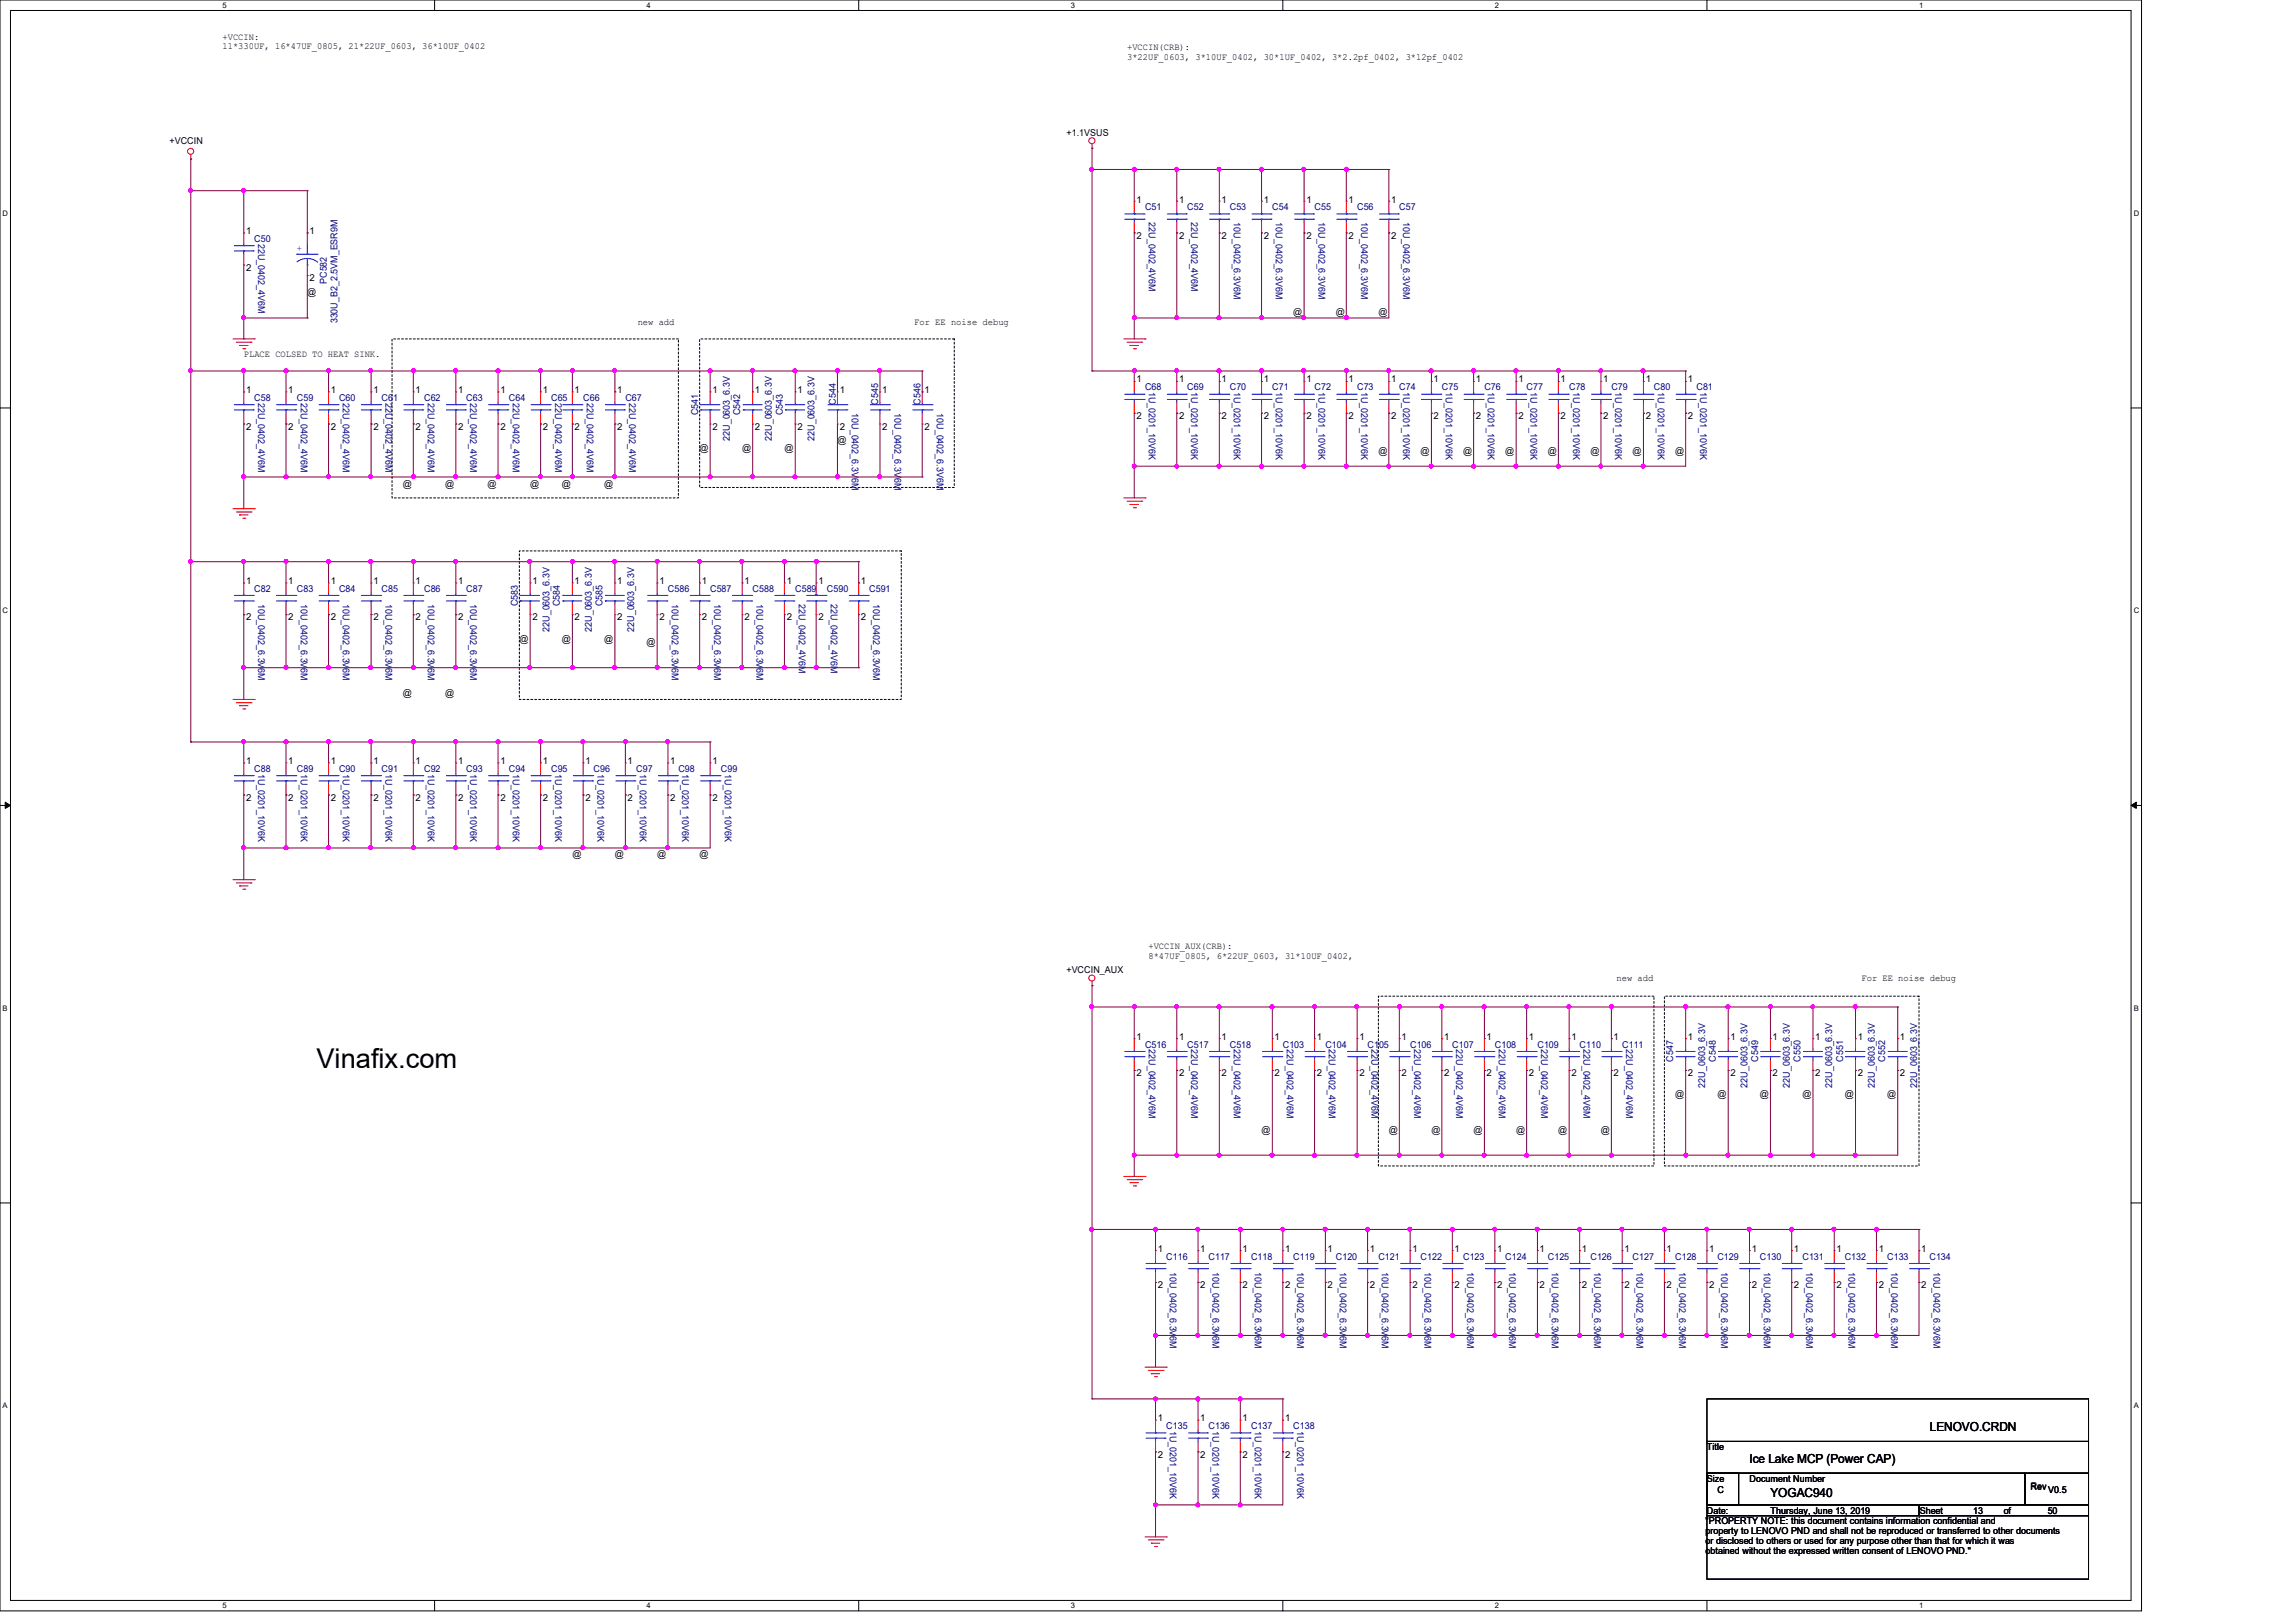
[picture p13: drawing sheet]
<svg xmlns="http://www.w3.org/2000/svg" width="297mm" height="210mm" viewBox="0 0 297 210" stroke-linecap="round" stroke-linejoin="round" font-family="sans-serif">
<defs><g id="words">
<text font-size="3.5" x="40.9" y="138.2">Vinafix.com</text>
<g font-size="1.6">
<text x="249.6" y="185.2">LENOVO.CRDN</text>
<text x="226.3" y="189.3">Ice Lake MCP (Power CAP)</text>
<text x="229" y="193.7">YOGAC940</text>
</g>
<g font-size="1.2">
<text x="28.8" y="5.1">+VCCIN:</text>
<text x="28.8" y="6.3">11*330UF, 16*47UF_0805, 21*22UF_0603, 36*10UF_0402</text>
<text x="145.8" y="6.5">+VCCIN(CRB):</text>
<text x="145.8" y="7.7">3*22UF_0603, 3*10UF_0402, 30*1UF_0402, 3*2.2pf_0402, 3*12pf_0402</text>
<text x="138" y="17.6">+1.1VSUS</text>
<text x="21.9" y="18.7">+VCCIN</text>
<text x="147" y="26.2">1</text>
<text x="152.5" y="26.2">1</text>
<text x="158" y="26.2">1</text>
<text x="163.5" y="26.2">1</text>
<text x="169" y="26.2">1</text>
<text x="174.4" y="26.2">1</text>
<text x="180" y="26.2">1</text>
<text x="31.8" y="30.3">1</text>
<text x="31.8" y="35">2</text>
<text x="40" y="30.3">1</text>
<text x="147" y="30.9">2</text>
<text x="152.5" y="30.9">2</text>
<text x="158" y="30.9">2</text>
<text x="163.5" y="30.9">2</text>
<text x="169" y="30.9">2</text>
<text x="174.4" y="30.9">2</text>
<text x="180" y="30.9">2</text>
<text x="39.7" y="38.1">@</text>
<text x="40" y="36.4">2</text>
<text x="167.3" y="40.8">@</text>
<text x="172.8" y="40.8">@</text>
<text x="178.3" y="40.8">@</text>
<text x="31.5" y="46.2">PLACE COLSED TO HEAT SINK.</text>
<text x="82.5" y="42.1">new add</text>
<text x="118.3" y="42.1">For EE noise debug</text>
<text x="31.8" y="50.9">1</text>
<text x="37.3" y="50.9">1</text>
<text x="42.8" y="50.9">1</text>
<text x="48.3" y="50.9">1</text>
<text x="53.8" y="50.9">1</text>
<text x="59.3" y="50.9">1</text>
<text x="64.7" y="50.9">1</text>
<text x="70.2" y="50.9">1</text>
<text x="74.3" y="50.9">1</text>
<text x="79.8" y="50.9">1</text>
<text x="92.2" y="50.9">1</text>
<text x="97.7" y="50.9">1</text>
<text x="103.2" y="50.9">1</text>
<text x="108.6" y="50.9">1</text>
<text x="114.1" y="50.9">1</text>
<text x="119.6" y="50.9">1</text>
<text x="147" y="49.5">1</text>
<text x="152.5" y="49.5">1</text>
<text x="158" y="49.5">1</text>
<text x="163.5" y="49.5">1</text>
<text x="169" y="49.5">1</text>
<text x="174.4" y="49.5">1</text>
<text x="180" y="49.5">1</text>
<text x="185.5" y="49.5">1</text>
<text x="190.9" y="49.5">1</text>
<text x="196.4" y="49.5">1</text>
<text x="201.9" y="49.5">1</text>
<text x="207.4" y="49.5">1</text>
<text x="212.9" y="49.5">1</text>
<text x="218.3" y="49.5">1</text>
<text x="31.8" y="55.6">2</text>
<text x="37.3" y="55.6">2</text>
<text x="42.8" y="55.6">2</text>
<text x="48.3" y="55.6">2</text>
<text x="53.8" y="55.6">2</text>
<text x="59.3" y="55.6">2</text>
<text x="64.7" y="55.6">2</text>
<text x="70.2" y="55.6">2</text>
<text x="74.3" y="55.6">2</text>
<text x="79.8" y="55.6">2</text>
<text x="90.5" y="58.3">@</text>
<text x="92.2" y="55.6">2</text>
<text x="96" y="58.3">@</text>
<text x="97.7" y="55.6">2</text>
<text x="101.5" y="58.3">@</text>
<text x="103.2" y="55.6">2</text>
<text x="108.3" y="57.4">@</text>
<text x="108.6" y="55.6">2</text>
<text x="114.1" y="55.6">2</text>
<text x="119.6" y="55.6">2</text>
<text x="147" y="54.2">2</text>
<text x="152.5" y="54.2">2</text>
<text x="158" y="54.2">2</text>
<text x="163.5" y="54.2">2</text>
<text x="169" y="54.2">2</text>
<text x="174.4" y="54.2">2</text>
<text x="178.3" y="58.7">@</text>
<text x="180" y="54.2">2</text>
<text x="183.8" y="58.7">@</text>
<text x="185.5" y="54.2">2</text>
<text x="189.3" y="58.7">@</text>
<text x="190.9" y="54.2">2</text>
<text x="194.7" y="58.7">@</text>
<text x="196.4" y="54.2">2</text>
<text x="200.2" y="58.7">@</text>
<text x="201.9" y="54.2">2</text>
<text x="205.7" y="58.7">@</text>
<text x="207.4" y="54.2">2</text>
<text x="211.2" y="58.7">@</text>
<text x="212.9" y="54.2">2</text>
<text x="216.7" y="58.7">@</text>
<text x="218.3" y="54.2">2</text>
<text x="52.1" y="63">@</text>
<text x="57.6" y="63">@</text>
<text x="63.1" y="63">@</text>
<text x="68.6" y="63">@</text>
<text x="72.7" y="63">@</text>
<text x="78.1" y="63">@</text>
<text x="31.8" y="75.6">1</text>
<text x="37.3" y="75.6">1</text>
<text x="42.8" y="75.6">1</text>
<text x="48.3" y="75.6">1</text>
<text x="53.8" y="75.6">1</text>
<text x="59.3" y="75.6">1</text>
<text x="68.9" y="75.6">1</text>
<text x="74.3" y="75.6">1</text>
<text x="79.8" y="75.6">1</text>
<text x="85.3" y="75.6">1</text>
<text x="90.8" y="75.6">1</text>
<text x="96.3" y="75.6">1</text>
<text x="101.8" y="75.6">1</text>
<text x="105.9" y="75.6">1</text>
<text x="111.4" y="75.6">1</text>
<text x="31.8" y="80.3">2</text>
<text x="37.3" y="80.3">2</text>
<text x="42.8" y="80.3">2</text>
<text x="48.3" y="80.3">2</text>
<text x="53.8" y="80.3">2</text>
<text x="59.3" y="80.3">2</text>
<text x="67.2" y="83">@</text>
<text x="68.9" y="80.3">2</text>
<text x="72.7" y="83">@</text>
<text x="74.3" y="80.3">2</text>
<text x="78.1" y="83">@</text>
<text x="79.8" y="80.3">2</text>
<text x="83.6" y="83.4">@</text>
<text x="85.3" y="80.3">2</text>
<text x="90.8" y="80.3">2</text>
<text x="96.3" y="80.3">2</text>
<text x="101.8" y="80.3">2</text>
<text x="105.9" y="80.3">2</text>
<text x="111.4" y="80.3">2</text>
<text x="52.1" y="90.1">@</text>
<text x="57.6" y="90.1">@</text>
<text x="31.8" y="98.9">1</text>
<text x="37.3" y="98.9">1</text>
<text x="42.8" y="98.9">1</text>
<text x="48.3" y="98.9">1</text>
<text x="53.8" y="98.9">1</text>
<text x="59.3" y="98.9">1</text>
<text x="64.7" y="98.9">1</text>
<text x="70.2" y="98.9">1</text>
<text x="75.7" y="98.9">1</text>
<text x="81.2" y="98.9">1</text>
<text x="86.7" y="98.9">1</text>
<text x="92.2" y="98.9">1</text>
<text x="31.8" y="103.6">2</text>
<text x="37.3" y="103.6">2</text>
<text x="42.8" y="103.6">2</text>
<text x="48.3" y="103.6">2</text>
<text x="53.8" y="103.6">2</text>
<text x="59.3" y="103.6">2</text>
<text x="64.7" y="103.6">2</text>
<text x="70.2" y="103.6">2</text>
<text x="75.7" y="103.6">2</text>
<text x="81.2" y="103.6">2</text>
<text x="86.7" y="103.6">2</text>
<text x="92.2" y="103.6">2</text>
<text x="74" y="110.9">@</text>
<text x="79.5" y="110.9">@</text>
<text x="85" y="110.9">@</text>
<text x="90.5" y="110.9">@</text>
<text x="138" y="125.9">+VCCIN_AUX</text>
<text x="148.6" y="122.8">+VCCIN_AUX(CRB):</text>
<text x="148.6" y="124.1">8*47UF_0805, 6*22UF_0603, 31*10UF_0402,</text>
<text x="209.1" y="126.9">new add</text>
<text x="240.8" y="126.9">For EE noise debug</text>
<text x="147" y="134.5">1</text>
<text x="152.5" y="134.5">1</text>
<text x="158" y="134.5">1</text>
<text x="164.9" y="134.5">1</text>
<text x="170.3" y="134.5">1</text>
<text x="175.8" y="134.5">1</text>
<text x="181.3" y="134.5">1</text>
<text x="186.8" y="134.5">1</text>
<text x="192.3" y="134.5">1</text>
<text x="197.8" y="134.5">1</text>
<text x="203.3" y="134.5">1</text>
<text x="208.7" y="134.5">1</text>
<text x="218.3" y="134.5">1</text>
<text x="223.8" y="134.5">1</text>
<text x="229.3" y="134.5">1</text>
<text x="234.8" y="134.5">1</text>
<text x="240.3" y="134.5">1</text>
<text x="245.8" y="134.5">1</text>
<text x="147" y="139.3">2</text>
<text x="152.5" y="139.3">2</text>
<text x="158" y="139.3">2</text>
<text x="164.9" y="139.3">2</text>
<text x="170.3" y="139.3">2</text>
<text x="175.8" y="139.3">2</text>
<text x="181.3" y="139.3">2</text>
<text x="186.8" y="139.3">2</text>
<text x="192.3" y="139.3">2</text>
<text x="197.8" y="139.3">2</text>
<text x="203.3" y="139.3">2</text>
<text x="208.7" y="139.3">2</text>
<text x="216.7" y="142">@</text>
<text x="218.3" y="139.3">2</text>
<text x="222.2" y="142">@</text>
<text x="223.8" y="139.3">2</text>
<text x="227.7" y="142">@</text>
<text x="229.3" y="139.3">2</text>
<text x="233.2" y="142">@</text>
<text x="234.8" y="139.3">2</text>
<text x="238.6" y="142">@</text>
<text x="240.3" y="139.3">2</text>
<text x="244.1" y="142">@</text>
<text x="245.8" y="139.3">2</text>
<text x="163.2" y="146.6">@</text>
<text x="179.7" y="146.6">@</text>
<text x="185.2" y="146.6">@</text>
<text x="190.6" y="146.6">@</text>
<text x="196.1" y="146.6">@</text>
<text x="201.6" y="146.6">@</text>
<text x="207.1" y="146.6">@</text>
<text x="149.8" y="162">1</text>
<text x="155.3" y="162">1</text>
<text x="160.7" y="162">1</text>
<text x="166.2" y="162">1</text>
<text x="171.7" y="162">1</text>
<text x="177.2" y="162">1</text>
<text x="182.7" y="162">1</text>
<text x="188.2" y="162">1</text>
<text x="193.7" y="162">1</text>
<text x="199.2" y="162">1</text>
<text x="204.6" y="162">1</text>
<text x="210.1" y="162">1</text>
<text x="215.6" y="162">1</text>
<text x="221.1" y="162">1</text>
<text x="226.6" y="162">1</text>
<text x="232.1" y="162">1</text>
<text x="237.6" y="162">1</text>
<text x="243" y="162">1</text>
<text x="248.5" y="162">1</text>
<text x="149.8" y="166.7">2</text>
<text x="155.3" y="166.7">2</text>
<text x="160.7" y="166.7">2</text>
<text x="166.2" y="166.7">2</text>
<text x="171.7" y="166.7">2</text>
<text x="177.2" y="166.7">2</text>
<text x="182.7" y="166.7">2</text>
<text x="188.2" y="166.7">2</text>
<text x="193.7" y="166.7">2</text>
<text x="199.2" y="166.7">2</text>
<text x="204.6" y="166.7">2</text>
<text x="210.1" y="166.7">2</text>
<text x="215.6" y="166.7">2</text>
<text x="221.1" y="166.7">2</text>
<text x="226.6" y="166.7">2</text>
<text x="232.1" y="166.7">2</text>
<text x="237.6" y="166.7">2</text>
<text x="243" y="166.7">2</text>
<text x="248.5" y="166.7">2</text>
<text x="149.8" y="183.9">1</text>
<text x="155.3" y="183.9">1</text>
<text x="160.7" y="183.9">1</text>
<text x="166.2" y="183.9">1</text>
<text x="149.8" y="188.6">2</text>
<text x="155.3" y="188.6">2</text>
<text x="160.7" y="188.6">2</text>
<text x="166.2" y="188.6">2</text>
<text x="220.8" y="187.7">Title</text>
<text x="220.8" y="191.8">Size</text>
<text x="226.3" y="191.8">Document Number</text>
<text x="220.6" y="197.3">&quot;PROPERTY NOTE: this document contains information confidential and</text>
<text x="220.8" y="195.9">Date:</text>
<text x="222.2" y="193.2">C</text>
<text x="229" y="195.9">Thursday, June 13, 2019</text>
<text x="248.4" y="195.9">Sheet</text>
<text x="255.2" y="195.9">13</text>
<text x="259.2" y="195.9">of</text>
<text x="262.7" y="192.7">Rev</text>
<text x="264.9" y="195.9">50</text>
<text x="265" y="193.2">V0.5</text>
<text x="220.6" y="198.5">property to LENOVO PND and shall not be reproduced or transferred to other documents</text>
<text x="220.6" y="199.8">or disclosed to others or used for any purpose other than that for which it was</text>
<text x="220.6" y="201.1">obtained without the expressed written consent of LENOVO PND.&quot;</text>
</g>
<g font-size="1.2" fill="#000080">
<text x="148.1" y="27.2">C51</text>
<text x="148.6" y="28.8" transform="rotate(90 148.6 28.8)">22U_0402_4V6M</text>
<text x="153.6" y="27.2">C52</text>
<text x="154.1" y="28.8" transform="rotate(90 154.1 28.8)">22U_0402_4V6M</text>
<text x="159.1" y="27.2">C53</text>
<text x="159.6" y="28.8" transform="rotate(90 159.6 28.8)">10U_0402_6.3V6M</text>
<text x="164.6" y="27.2">C54</text>
<text x="165.1" y="28.8" transform="rotate(90 165.1 28.8)">10U_0402_6.3V6M</text>
<text x="170" y="27.2">C55</text>
<text x="170.6" y="28.8" transform="rotate(90 170.6 28.8)">10U_0402_6.3V6M</text>
<text x="175.6" y="27.2">C56</text>
<text x="176.1" y="28.8" transform="rotate(90 176.1 28.8)">10U_0402_6.3V6M</text>
<text x="181" y="27.2">C57</text>
<text x="181.5" y="28.8" transform="rotate(90 181.5 28.8)">10U_0402_6.3V6M</text>
<text x="32.9" y="31.3">C50</text>
<text x="33.4" y="31.5" transform="rotate(90 33.4 31.5)">22U_0402_4V6M</text>
<text x="42.3" y="36.7" transform="rotate(-90 42.3 36.7)">PC582</text>
<text x="43.6" y="41.8" transform="rotate(-90 43.6 41.8)">330U_B2_2.5VM_ESR9M</text>
<text x="32.9" y="51.9">C58</text>
<text x="33.4" y="52.1" transform="rotate(90 33.4 52.1)">22U_0402_4V6M</text>
<text x="38.4" y="51.9">C59</text>
<text x="38.9" y="52.1" transform="rotate(90 38.9 52.1)">22U_0402_4V6M</text>
<text x="43.9" y="51.9">C60</text>
<text x="44.4" y="52.1" transform="rotate(90 44.4 52.1)">22U_0402_4V6M</text>
<text x="49.4" y="51.9">C61</text>
<text x="49.9" y="52.1" transform="rotate(90 49.9 52.1)">22U_0402_4V6M</text>
<text x="54.9" y="51.9">C62</text>
<text x="55.3" y="52.1" transform="rotate(90 55.3 52.1)">22U_0402_4V6M</text>
<text x="60.3" y="51.9">C63</text>
<text x="60.8" y="52.1" transform="rotate(90 60.8 52.1)">22U_0402_4V6M</text>
<text x="65.8" y="51.9">C64</text>
<text x="66.3" y="52.1" transform="rotate(90 66.3 52.1)">22U_0402_4V6M</text>
<text x="71.3" y="51.9">C65</text>
<text x="71.8" y="52.1" transform="rotate(90 71.8 52.1)">22U_0402_4V6M</text>
<text x="75.4" y="51.9">C66</text>
<text x="75.9" y="52.1" transform="rotate(90 75.9 52.1)">22U_0402_4V6M</text>
<text x="80.9" y="51.9">C67</text>
<text x="81.4" y="52.1" transform="rotate(90 81.4 52.1)">22U_0402_4V6M</text>
<text x="90.3" y="53.8" transform="rotate(-90 90.3 53.8)">C541</text>
<text x="95.8" y="53.8" transform="rotate(-90 95.8 53.8)">C542</text>
<text x="101.3" y="53.8" transform="rotate(-90 101.3 53.8)">C543</text>
<text x="108.1" y="52.4" transform="rotate(-90 108.1 52.4)">C544</text>
<text x="110.2" y="53.5" transform="rotate(90 110.2 53.5)">10U_0402_6.3V6M</text>
<text x="113.6" y="52.4" transform="rotate(-90 113.6 52.4)">C545</text>
<text x="115.7" y="53.5" transform="rotate(90 115.7 53.5)">10U_0402_6.3V6M</text>
<text x="119.1" y="52.4" transform="rotate(-90 119.1 52.4)">C546</text>
<text x="121.2" y="53.5" transform="rotate(90 121.2 53.5)">10U_0402_6.3V6M</text>
<text x="148.1" y="50.5">C68</text>
<text x="148.6" y="50.7" transform="rotate(90 148.6 50.7)">1U_0201_10V6K</text>
<text x="153.6" y="50.5">C69</text>
<text x="154.1" y="50.7" transform="rotate(90 154.1 50.7)">1U_0201_10V6K</text>
<text x="159.1" y="50.5">C70</text>
<text x="159.6" y="50.7" transform="rotate(90 159.6 50.7)">1U_0201_10V6K</text>
<text x="164.6" y="50.5">C71</text>
<text x="165.1" y="50.7" transform="rotate(90 165.1 50.7)">1U_0201_10V6K</text>
<text x="170" y="50.5">C72</text>
<text x="170.6" y="50.7" transform="rotate(90 170.6 50.7)">1U_0201_10V6K</text>
<text x="175.6" y="50.5">C73</text>
<text x="176.1" y="50.7" transform="rotate(90 176.1 50.7)">1U_0201_10V6K</text>
<text x="181" y="50.5">C74</text>
<text x="181.5" y="50.7" transform="rotate(90 181.5 50.7)">1U_0201_10V6K</text>
<text x="186.5" y="50.5">C75</text>
<text x="187" y="50.7" transform="rotate(90 187 50.7)">1U_0201_10V6K</text>
<text x="192" y="50.5">C76</text>
<text x="192.5" y="50.7" transform="rotate(90 192.5 50.7)">1U_0201_10V6K</text>
<text x="197.5" y="50.5">C77</text>
<text x="198" y="50.7" transform="rotate(90 198 50.7)">1U_0201_10V6K</text>
<text x="203" y="50.5">C78</text>
<text x="203.5" y="50.7" transform="rotate(90 203.5 50.7)">1U_0201_10V6K</text>
<text x="208.4" y="50.5">C79</text>
<text x="209" y="50.7" transform="rotate(90 209 50.7)">1U_0201_10V6K</text>
<text x="213.9" y="50.5">C80</text>
<text x="214.5" y="50.7" transform="rotate(90 214.5 50.7)">1U_0201_10V6K</text>
<text x="219.5" y="50.5">C81</text>
<text x="219.9" y="50.7" transform="rotate(90 219.9 50.7)">1U_0201_10V6K</text>
<text x="94.4" y="57" transform="rotate(-90 94.4 57)">22U_0603_6.3V</text>
<text x="99.9" y="57" transform="rotate(-90 99.9 57)">22U_0603_6.3V</text>
<text x="105.4" y="57" transform="rotate(-90 105.4 57)">22U_0603_6.3V</text>
<text x="32.9" y="76.6">C82</text>
<text x="38.4" y="76.6">C83</text>
<text x="43.9" y="76.6">C84</text>
<text x="49.4" y="76.6">C85</text>
<text x="54.9" y="76.6">C86</text>
<text x="60.3" y="76.6">C87</text>
<text x="86.4" y="76.6">C586</text>
<text x="91.9" y="76.6">C587</text>
<text x="97.4" y="76.6">C588</text>
<text x="102.9" y="76.6">C589</text>
<text x="107" y="76.6">C590</text>
<text x="112.4" y="76.6">C591</text>
<text x="33.4" y="78.1" transform="rotate(90 33.4 78.1)">10U_0402_6.3V6M</text>
<text x="38.9" y="78.1" transform="rotate(90 38.9 78.1)">10U_0402_6.3V6M</text>
<text x="44.4" y="78.1" transform="rotate(90 44.4 78.1)">10U_0402_6.3V6M</text>
<text x="49.9" y="78.1" transform="rotate(90 49.9 78.1)">10U_0402_6.3V6M</text>
<text x="55.3" y="78.1" transform="rotate(90 55.3 78.1)">10U_0402_6.3V6M</text>
<text x="60.8" y="78.1" transform="rotate(90 60.8 78.1)">10U_0402_6.3V6M</text>
<text x="67" y="78.4" transform="rotate(-90 67 78.4)">C583</text>
<text x="71.1" y="81.8" transform="rotate(-90 71.1 81.8)">22U_0603_6.3V</text>
<text x="72.4" y="78.4" transform="rotate(-90 72.4 78.4)">C584</text>
<text x="76.6" y="81.8" transform="rotate(-90 76.6 81.8)">22U_0603_6.3V</text>
<text x="77.9" y="78.4" transform="rotate(-90 77.9 78.4)">C585</text>
<text x="82" y="81.8" transform="rotate(-90 82 81.8)">22U_0603_6.3V</text>
<text x="86.9" y="78.1" transform="rotate(90 86.9 78.1)">10U_0402_6.3V6M</text>
<text x="92.4" y="78.1" transform="rotate(90 92.4 78.1)">10U_0402_6.3V6M</text>
<text x="97.9" y="78.1" transform="rotate(90 97.9 78.1)">10U_0402_6.3V6M</text>
<text x="103.3" y="78.1" transform="rotate(90 103.3 78.1)">22U_0402_4V6M</text>
<text x="107.5" y="78.1" transform="rotate(90 107.5 78.1)">22U_0402_4V6M</text>
<text x="112.9" y="78.1" transform="rotate(90 112.9 78.1)">10U_0402_6.3V6M</text>
<text x="32.9" y="99.9">C88</text>
<text x="33.4" y="100.1" transform="rotate(90 33.4 100.1)">1U_0201_10V6K</text>
<text x="38.4" y="99.9">C89</text>
<text x="38.9" y="100.1" transform="rotate(90 38.9 100.1)">1U_0201_10V6K</text>
<text x="43.9" y="99.9">C90</text>
<text x="44.4" y="100.1" transform="rotate(90 44.4 100.1)">1U_0201_10V6K</text>
<text x="49.4" y="99.9">C91</text>
<text x="49.9" y="100.1" transform="rotate(90 49.9 100.1)">1U_0201_10V6K</text>
<text x="54.9" y="99.9">C92</text>
<text x="55.3" y="100.1" transform="rotate(90 55.3 100.1)">1U_0201_10V6K</text>
<text x="60.3" y="99.9">C93</text>
<text x="60.8" y="100.1" transform="rotate(90 60.8 100.1)">1U_0201_10V6K</text>
<text x="65.8" y="99.9">C94</text>
<text x="66.3" y="100.1" transform="rotate(90 66.3 100.1)">1U_0201_10V6K</text>
<text x="71.3" y="99.9">C95</text>
<text x="71.8" y="100.1" transform="rotate(90 71.8 100.1)">1U_0201_10V6K</text>
<text x="76.8" y="99.9">C96</text>
<text x="77.3" y="100.1" transform="rotate(90 77.3 100.1)">1U_0201_10V6K</text>
<text x="82.3" y="99.9">C97</text>
<text x="82.8" y="100.1" transform="rotate(90 82.8 100.1)">1U_0201_10V6K</text>
<text x="87.8" y="99.9">C98</text>
<text x="88.3" y="100.1" transform="rotate(90 88.3 100.1)">1U_0201_10V6K</text>
<text x="93.3" y="99.9">C99</text>
<text x="93.8" y="100.1" transform="rotate(90 93.8 100.1)">1U_0201_10V6K</text>
<text x="148.1" y="135.5">C516</text>
<text x="148.6" y="135.8" transform="rotate(90 148.6 135.8)">22U_0402_4V6M</text>
<text x="153.6" y="135.5">C517</text>
<text x="154.1" y="135.8" transform="rotate(90 154.1 135.8)">22U_0402_4V6M</text>
<text x="159.1" y="135.5">C518</text>
<text x="159.6" y="135.8" transform="rotate(90 159.6 135.8)">22U_0402_4V6M</text>
<text x="165.9" y="135.5">C103</text>
<text x="166.5" y="135.8" transform="rotate(90 166.5 135.8)">22U_0402_4V6M</text>
<text x="171.4" y="135.5">C104</text>
<text x="171.9" y="135.8" transform="rotate(90 171.9 135.8)">22U_0402_4V6M</text>
<text x="176.9" y="135.5">C105</text>
<text x="177.4" y="135.8" transform="rotate(90 177.4 135.8)">22U_0402_4V6M</text>
<text x="182.4" y="135.5">C106</text>
<text x="182.9" y="135.8" transform="rotate(90 182.9 135.8)">22U_0402_4V6M</text>
<text x="187.9" y="135.5">C107</text>
<text x="188.4" y="135.8" transform="rotate(90 188.4 135.8)">22U_0402_4V6M</text>
<text x="193.4" y="135.5">C108</text>
<text x="193.9" y="135.8" transform="rotate(90 193.9 135.8)">22U_0402_4V6M</text>
<text x="198.9" y="135.5">C109</text>
<text x="199.3" y="135.8" transform="rotate(90 199.3 135.8)">22U_0402_4V6M</text>
<text x="204.3" y="135.5">C110</text>
<text x="204.8" y="135.8" transform="rotate(90 204.8 135.8)">22U_0402_4V6M</text>
<text x="209.8" y="135.5">C111</text>
<text x="210.4" y="135.8" transform="rotate(90 210.4 135.8)">22U_0402_4V6M</text>
<text x="216.4" y="137.4" transform="rotate(-90 216.4 137.4)">C547</text>
<text x="222" y="137.4" transform="rotate(-90 222 137.4)">C548</text>
<text x="227.5" y="137.4" transform="rotate(-90 227.5 137.4)">C549</text>
<text x="232.9" y="137.4" transform="rotate(-90 232.9 137.4)">C550</text>
<text x="238.4" y="137.4" transform="rotate(-90 238.4 137.4)">C551</text>
<text x="243.9" y="137.4" transform="rotate(-90 243.9 137.4)">C552</text>
<text x="220.6" y="140.7" transform="rotate(-90 220.6 140.7)">22U_0603_6.3V</text>
<text x="226" y="140.7" transform="rotate(-90 226 140.7)">22U_0603_6.3V</text>
<text x="231.6" y="140.7" transform="rotate(-90 231.6 140.7)">22U_0603_6.3V</text>
<text x="237" y="140.7" transform="rotate(-90 237 140.7)">22U_0603_6.3V</text>
<text x="242.5" y="140.7" transform="rotate(-90 242.5 140.7)">22U_0603_6.3V</text>
<text x="248" y="140.7" transform="rotate(-90 248 140.7)">22U_0603_6.3V</text>
<text x="150.9" y="163">C116</text>
<text x="151.3" y="164.6" transform="rotate(90 151.3 164.6)">10U_0402_6.3V6M</text>
<text x="156.3" y="163">C117</text>
<text x="156.8" y="164.6" transform="rotate(90 156.8 164.6)">10U_0402_6.3V6M</text>
<text x="161.8" y="163">C118</text>
<text x="162.3" y="164.6" transform="rotate(90 162.3 164.6)">10U_0402_6.3V6M</text>
<text x="167.3" y="163">C119</text>
<text x="167.8" y="164.6" transform="rotate(90 167.8 164.6)">10U_0402_6.3V6M</text>
<text x="172.8" y="163">C120</text>
<text x="173.3" y="164.6" transform="rotate(90 173.3 164.6)">10U_0402_6.3V6M</text>
<text x="178.3" y="163">C121</text>
<text x="178.8" y="164.6" transform="rotate(90 178.8 164.6)">10U_0402_6.3V6M</text>
<text x="183.8" y="163">C122</text>
<text x="184.3" y="164.6" transform="rotate(90 184.3 164.6)">10U_0402_6.3V6M</text>
<text x="189.3" y="163">C123</text>
<text x="189.8" y="164.6" transform="rotate(90 189.8 164.6)">10U_0402_6.3V6M</text>
<text x="194.7" y="163">C124</text>
<text x="195.2" y="164.6" transform="rotate(90 195.2 164.6)">10U_0402_6.3V6M</text>
<text x="200.2" y="163">C125</text>
<text x="200.7" y="164.6" transform="rotate(90 200.7 164.6)">10U_0402_6.3V6M</text>
<text x="205.7" y="163">C126</text>
<text x="206.2" y="164.6" transform="rotate(90 206.2 164.6)">10U_0402_6.3V6M</text>
<text x="211.2" y="163">C127</text>
<text x="211.7" y="164.6" transform="rotate(90 211.7 164.6)">10U_0402_6.3V6M</text>
<text x="216.7" y="163">C128</text>
<text x="217.2" y="164.6" transform="rotate(90 217.2 164.6)">10U_0402_6.3V6M</text>
<text x="222.2" y="163">C129</text>
<text x="222.7" y="164.6" transform="rotate(90 222.7 164.6)">10U_0402_6.3V6M</text>
<text x="227.7" y="163">C130</text>
<text x="228.2" y="164.6" transform="rotate(90 228.2 164.6)">10U_0402_6.3V6M</text>
<text x="233.2" y="163">C131</text>
<text x="233.6" y="164.6" transform="rotate(90 233.6 164.6)">10U_0402_6.3V6M</text>
<text x="238.6" y="163">C132</text>
<text x="239.1" y="164.6" transform="rotate(90 239.1 164.6)">10U_0402_6.3V6M</text>
<text x="244.1" y="163">C133</text>
<text x="244.6" y="164.6" transform="rotate(90 244.6 164.6)">10U_0402_6.3V6M</text>
<text x="249.6" y="163">C134</text>
<text x="250.1" y="164.6" transform="rotate(90 250.1 164.6)">10U_0402_6.3V6M</text>
<text x="150.9" y="184.9">C135</text>
<text x="151.3" y="185.2" transform="rotate(90 151.3 185.2)">1U_0201_10V6K</text>
<text x="156.3" y="184.9">C136</text>
<text x="156.8" y="185.2" transform="rotate(90 156.8 185.2)">1U_0201_10V6K</text>
<text x="161.8" y="184.9">C137</text>
<text x="162.3" y="185.2" transform="rotate(90 162.3 185.2)">1U_0201_10V6K</text>
<text x="167.3" y="184.9">C138</text>
<text x="167.8" y="185.2" transform="rotate(90 167.8 185.2)">1U_0201_10V6K</text>
</g>
<text font-size="1.2" fill="#00f" x="38.4" y="32.4">+</text>
<g font-size="1">
<text x="28.8" y="1">5</text>
<text x="83.7" y="1">4</text>
<text x="138.5" y="1">3</text>
<text x="193.4" y="1">2</text>
<text x="248.2" y="1">1</text>
<text x=".3" y="27.9">D</text>
<text x="276" y="27.9">D</text>
<text x=".3" y="79.4">C</text>
<text x="276" y="79.4">C</text>
<text x=".3" y="130.8">B</text>
<text x="276" y="130.8">B</text>
<text x=".3" y="182.2">A</text>
<text x="276" y="182.2">A</text>
<text x="28.8" y="208.1">5</text>
<text x="83.7" y="208.1">4</text>
<text x="138.5" y="208.1">3</text>
<text x="193.4" y="208.1">2</text>
<text x="248.2" y="208.1">1</text>
</g>
</g></defs>
<path d="M0 0h277v208.4h-277zM1.4 1.4h274.3v205.7h-274.3z" fill="none" stroke="#000" stroke-width=".13"/>
<g fill="#fff">
<path d="M28.8 .1h.5v1.1h-.5z"/>
<path d="M28.8 207.2h.5v1.1h-.5z"/>
</g>
<path d="M56.2 0v1.4M56.2 207.1v1.3" fill="none" stroke="#000" stroke-width=".13"/>
<g fill="#fff">
<path d="M83.7 .1h.5v1.1h-.5z"/>
<path d="M83.7 207.2h.5v1.1h-.5z"/>
</g>
<path d="M111.1 0v1.4M111.1 207.1v1.3" fill="none" stroke="#000" stroke-width=".13"/>
<g fill="#fff">
<path d="M138.5 .1h.6v1.1h-.6z"/>
<path d="M138.5 207.2h.6v1.1h-.6z"/>
</g>
<path d="M165.9 0v1.4M165.9 207.1v1.3" fill="none" stroke="#000" stroke-width=".13"/>
<g fill="#fff">
<path d="M193.4 .1h.5v1.1h-.5z"/>
<path d="M193.4 207.2h.5v1.1h-.5z"/>
</g>
<path d="M220.8 0v1.4M220.8 207.1v1.3" fill="none" stroke="#000" stroke-width=".13"/>
<g fill="#fff">
<path d="M248.2 .1h.6v1.1h-.6z"/>
<path d="M248.2 207.2h.6v1.1h-.6z"/>
</g>
<path d="M.3 27.6h.8M276 27.6h.7M.3 79h.8M276 79h.7" fill="none" stroke="#fff" stroke-width="1.1" stroke-linecap="butt"/>
<path d="M0 52.8h1.4M275.7 52.8h1.3" fill="none" stroke="#000" stroke-width=".13"/>
<g fill="#fff">
<path d="M.3 129.9h.7v1.1h-.7z"/>
<path d="M276 129.9h.6v1.1h-.6z"/>
</g>
<path d="M0 104.2h1.4M275.7 104.2h1.3" fill="none" stroke="#000" stroke-width=".13"/>
<path d="M.7 103.8l.7 .4-.7 .4zM275.7 104.2l.7-.4v.8z" fill="#000" stroke="#000" stroke-width=".13"/>
<g fill="#fff">
<path d="M.3 181.4h.7v1.1h-.7z"/>
<path d="M276 181.4h.6v1.1h-.6z"/>
</g>
<path d="M0 155.7h1.4M275.7 155.7h1.3M220.8 181h49.4v5.5h-49.4zM220.8 186.5h49.4v4.1h-49.4zM220.8 190.6h4.1v4.1h-4.1zM220.8 190.6h41.2v4.1h-41.2zM220.8 194.7h27.4v1.4h-27.4zM220.8 196.1h49.4v8.2h-49.4zM248.2 194.7h22v1.4h-22zM262 190.6h8.2v4.1h-8.2z" fill="none" stroke="#000" stroke-width=".13"/>
<path d="M50.7 43.9h37.1v20.5h-37.1zM90.5 43.9h32.9v19.2h-32.9zM67.2 71.3h49.4v19.2h-49.4zM178.3 128.9h35.7v22h-35.7zM215.3 128.9h32.9v22h-32.9z" fill="none" stroke="#000" stroke-width=".13" stroke-dasharray=".3 .3"/>
<g fill="none" stroke="#f00" stroke-width=".13">
<path d="M141.3 19.2h.1M141.3 18.6v.6M24.7 20.6h.1M24.7 20v.6M31.5 30.1h.1M31.5 34.3h.1M31.5 30.1v1.4M31.5 32.9v1.4M39.8 30.1h.1M39.8 35.6h.1M39.8 30.1v1.4M39.8 34.3v1.3"/>
<path d="M146.7 26h.1M146.7 30.1h.1M146.7 26v1.4M146.7 28.8v1.3M152.2 26h.1M152.2 30.1h.1M152.2 26v1.4M152.2 28.8v1.3M157.7 26h.1M157.7 30.1h.1M157.7 26v1.4M157.7 28.8v1.3"/>
<path d="M163.2 26h.1M163.2 30.1h.1M163.2 26v1.4M163.2 28.8v1.3M168.7 26h.1M168.7 30.1h.1M168.7 26v1.4M168.7 28.8v1.3M174.2 26h.1M174.2 30.1h.1M174.2 26v1.4M174.2 28.8v1.3"/>
<path d="M179.7 26h.1M179.7 30.1h.1M179.7 26v1.4M179.7 28.8v1.3M30.1 43.9h2.8M30.6 44.3h1.9M31 44.7h.1M31 44.7h1.1M31.4 45.1h.3M31.5 50.7h.1M31.5 54.9h.1M31.5 50.7v1.4"/>
<path d="M31.5 53.5v1.4M31.7 45.1h.1M32.5 44.3h.1M32.9 43.9h.1M37 50.7h.1M37 54.9h.1M37 50.7v1.4M37 53.5v1.4M42.5 50.7h.1M42.5 54.9h.1M42.5 50.7v1.4M42.5 53.5v1.4"/>
<path d="M48 50.7h.1M48 54.9h.1M48 50.7v1.4M48 53.5v1.4M53.5 50.7h.1M53.5 54.9h.1M53.5 50.7v1.4M53.5 53.5v1.4M59 50.7h.1M59 54.9h.1M59 50.7v1.4M59 53.5v1.4"/>
<path d="M64.4 50.7h.1M64.4 54.9h.1M64.4 50.7v1.4M64.4 53.5v1.4M69.9 50.7h.1M69.9 54.9h.1M69.9 50.7v1.4M69.9 53.5v1.4M74 50.7h.1M74 54.9h.1M74 50.7v1.4M74 53.5v1.4"/>
<path d="M79.5 50.7h.1M79.5 54.9h.1M79.5 50.7v1.4M79.5 53.5v1.4M91.9 50.7h.1M91.9 54.9h.1M91.9 50.7v1.4M91.9 53.5v1.4M97.4 50.7h.1M97.4 54.9h.1M97.4 50.7v1.4M97.4 53.5v1.4"/>
<path d="M102.9 50.7h.1M102.9 54.9h.1M102.9 50.7v1.4M102.9 53.5v1.4M108.3 50.7h.1M108.3 54.9h.1M108.3 50.7v1.4M108.3 53.5v1.4M113.8 50.7h.1M113.8 54.9h.1M113.8 50.7v1.4M113.8 53.5v1.4"/>
<path d="M119.3 50.7h.1M119.3 54.9h.1M119.3 50.7v1.4M119.3 53.5v1.4M145.4 43.9h2.7M145.8 44.3h1.9M146.2 44.7h.1M146.2 44.7h1.1M146.6 45.1h.3M146.7 49.4h.1M146.7 53.5h.1M146.7 49.4v1.3"/>
<path d="M146.7 52.1v1.4M146.9 45.1h.1M147.7 44.3h.1M148.1 43.9h.1M152.2 49.4h.1M152.2 53.5h.1M152.2 49.4v1.3M152.2 52.1v1.4M157.7 49.4h.1M157.7 53.5h.1M157.7 49.4v1.3M157.7 52.1v1.4"/>
<path d="M163.2 49.4h.1M163.2 53.5h.1M163.2 49.4v1.3M163.2 52.1v1.4M168.7 49.4h.1M168.7 53.5h.1M168.7 49.4v1.3M168.7 52.1v1.4M174.2 49.4h.1M174.2 53.5h.1M174.2 49.4v1.3M174.2 52.1v1.4"/>
<path d="M179.7 49.4h.1M179.7 53.5h.1M179.7 49.4v1.3M179.7 52.1v1.4M185.2 49.4h.1M185.2 53.5h.1M185.2 49.4v1.3M185.2 52.1v1.4M190.6 49.4h.1M190.6 53.5h.1M190.6 49.4v1.3M190.6 52.1v1.4"/>
<path d="M196.1 49.4h.1M196.1 53.5h.1M196.1 49.4v1.3M196.1 52.1v1.4M201.6 49.4h.1M201.6 53.5h.1M201.6 49.4v1.3M201.6 52.1v1.4M207.1 49.4h.1M207.1 53.5h.1M207.1 49.4v1.3M207.1 52.1v1.4"/>
<path d="M212.6 49.4h.1M212.6 53.5h.1M212.6 49.4v1.3M212.6 52.1v1.4M218.1 49.4h.1M218.1 53.5h.1M218.1 49.4v1.3M218.1 52.1v1.4M30.1 65.8h2.8M30.6 66.3h1.9M31 66.6h.1M31 66.6h1.1"/>
<path d="M31.4 67.1h.3M31.5 75.4h.1M31.5 79.5h.1M31.5 75.4v1.4M31.5 78.1v1.4M31.7 67.1h.1M32.5 66.3h.1M32.9 65.8h.1M37 75.4h.1M37 79.5h.1M37 75.4v1.4M37 78.1v1.4"/>
<path d="M42.5 75.4h.1M42.5 79.5h.1M42.5 75.4v1.4M42.5 78.1v1.4M48 75.4h.1M48 79.5h.1M48 75.4v1.4M48 78.1v1.4M53.5 75.4h.1M53.5 79.5h.1M53.5 75.4v1.4M53.5 78.1v1.4"/>
<path d="M59 75.4h.1M59 79.5h.1M59 75.4v1.4M59 78.1v1.4M68.6 75.4h.1M68.6 79.5h.1M68.6 75.4v1.4M68.6 78.1v1.4M74 75.4h.1M74 79.5h.1M74 75.4v1.4M74 78.1v1.4"/>
<path d="M79.5 75.4h.1M79.5 79.5h.1M79.5 75.4v1.4M79.5 78.1v1.4M85 75.4h.1M85 79.5h.1M85 75.4v1.4M85 78.1v1.4M90.5 75.4h.1M90.5 79.5h.1M90.5 75.4v1.4M90.5 78.1v1.4"/>
<path d="M96 75.4h.1M96 79.5h.1M96 75.4v1.4M96 78.1v1.4M101.5 75.4h.1M101.5 79.5h.1M101.5 75.4v1.4M101.5 78.1v1.4M105.6 75.4h.1M105.6 79.5h.1M105.6 75.4v1.4M105.6 78.1v1.4"/>
<path d="M111.1 75.4h.1M111.1 79.5h.1M111.1 75.4v1.4M111.1 78.1v1.4M145.4 64.4h2.7M145.8 64.9h1.9M146.2 65.3h.1M146.2 65.3h1.1M146.6 65.7h.3M146.9 65.7h.1M147.7 64.9h.1M148.1 64.4h.1"/>
<path d="M30.1 90.5h2.8M30.6 90.9h1.9M31 91.3h.1M31 91.3h1.1M31.4 91.7h.3M31.5 98.7h.1M31.5 98.7v1.4M31.7 91.7h.1M32.5 90.9h.1M32.9 90.5h.1M37 98.7h.1M37 98.7v1.4"/>
<path d="M42.5 98.7h.1M42.5 98.7v1.4M48 98.7h.1M48 98.7v1.4M53.5 98.7h.1M53.5 98.7v1.4M59 98.7h.1M59 98.7v1.4M64.4 98.7h.1M64.4 98.7v1.4M69.9 98.7h.1M69.9 98.7v1.4"/>
<path d="M75.4 98.7h.1M75.4 98.7v1.4M80.9 98.7h.1M80.9 98.7v1.4M86.4 98.7h.1M86.4 98.7v1.4M91.9 98.7h.1M91.9 98.7v1.4M30.1 113.8h2.8M30.6 114.3h1.9M31 114.6h.1M31 114.6h1.1"/>
<path d="M31.4 115.1h.3M31.5 102.9h.1M31.5 101.5v1.4M31.7 115.1h.1M32.5 114.3h.1M32.9 113.8h.1M37 102.9h.1M37 101.5v1.4M42.5 102.9h.1M42.5 101.5v1.4M48 102.9h.1M48 101.5v1.4"/>
<path d="M53.5 102.9h.1M53.5 101.5v1.4M59 102.9h.1M59 101.5v1.4M64.4 102.9h.1M64.4 101.5v1.4M69.9 102.9h.1M69.9 101.5v1.4M75.4 102.9h.1M75.4 101.5v1.4M80.9 102.9h.1M80.9 101.5v1.4"/>
<path d="M86.4 102.9h.1M86.4 101.5v1.4M91.9 102.9h.1M91.9 101.5v1.4M141.3 127.6h.1M141.3 127v.6M146.7 134.4h.1M146.7 138.5h.1M146.7 134.4v1.4M146.7 137.2v1.3M152.2 134.4h.1M152.2 138.5h.1"/>
<path d="M152.2 134.4v1.4M152.2 137.2v1.3M157.7 134.4h.1M157.7 138.5h.1M157.7 134.4v1.4M157.7 137.2v1.3M164.6 134.4h.1M164.6 138.5h.1M164.6 134.4v1.4M164.6 137.2v1.3M170.1 134.4h.1M170.1 138.5h.1"/>
<path d="M170.1 134.4v1.4M170.1 137.2v1.3M175.6 134.4h.1M175.6 138.5h.1M175.6 134.4v1.4M175.6 137.2v1.3M181 134.4h.1M181 138.5h.1M181 134.4v1.4M181 137.2v1.3M186.5 134.4h.1M186.5 138.5h.1"/>
<path d="M186.5 134.4v1.4M186.5 137.2v1.3M192 134.4h.1M192 138.5h.1M192 134.4v1.4M192 137.2v1.3M197.5 134.4h.1M197.5 138.5h.1M197.5 134.4v1.4M197.5 137.2v1.3M203 134.4h.1M203 138.5h.1"/>
<path d="M203 134.4v1.4M203 137.2v1.3M208.4 134.4h.1M208.4 138.5h.1M208.4 134.4v1.4M208.4 137.2v1.3M218.1 134.4h.1M218.1 138.5h.1M218.1 134.4v1.4M218.1 137.2v1.3M223.6 134.4h.1M223.6 138.5h.1"/>
<path d="M223.6 134.4v1.4M223.6 137.2v1.3M229 134.4h.1M229 138.5h.1M229 134.4v1.4M229 137.2v1.3M234.5 134.4h.1M234.5 138.5h.1M234.5 134.4v1.4M234.5 137.2v1.3M240 134.4h.1M240 138.5h.1"/>
<path d="M240 134.4v1.4M240 137.2v1.3M245.5 134.4h.1M245.5 138.5h.1M245.5 134.4v1.4M245.5 137.2v1.3M145.4 152.2h2.7M145.8 152.7h1.9M146.2 153h.1M146.2 153h1.1M146.6 153.5h.3M146.9 153.5h.1"/>
<path d="M147.7 152.7h.1M148.1 152.2h.1M148.1 176.9h2.8M148.5 177.3h2M148.9 177.8h.1M148.9 177.8h1.1M149.4 178.1h.2M149.5 161.8h.1M149.5 165.9h.1M149.5 161.8v1.4M149.5 164.6v1.3M149.6 178.1h.1"/>
<path d="M150.5 177.3h.1M150.9 176.9h.1M155 161.8h.1M155 165.9h.1M155 161.8v1.4M155 164.6v1.3M160.4 161.8h.1M160.4 165.9h.1M160.4 161.8v1.4M160.4 164.6v1.3M165.9 161.8h.1M165.9 165.9h.1"/>
<path d="M165.9 161.8v1.4M165.9 164.6v1.3M171.4 161.8h.1M171.4 165.9h.1M171.4 161.8v1.4M171.4 164.6v1.3M176.9 161.8h.1M176.9 165.9h.1M176.9 161.8v1.4M176.9 164.6v1.3M182.4 161.8h.1M182.4 165.9h.1"/>
<path d="M182.4 161.8v1.4M182.4 164.6v1.3M187.9 161.8h.1M187.9 165.9h.1M187.9 161.8v1.4M187.9 164.6v1.3M193.4 161.8h.1M193.4 165.9h.1M193.4 161.8v1.4M193.4 164.6v1.3M198.9 161.8h.1M198.9 165.9h.1"/>
<path d="M198.9 161.8v1.4M198.9 164.6v1.3M204.3 161.8h.1M204.3 165.9h.1M204.3 161.8v1.4M204.3 164.6v1.3M209.8 161.8h.1M209.8 165.9h.1M209.8 161.8v1.4M209.8 164.6v1.3M215.3 161.8h.1M215.3 165.9h.1"/>
<path d="M215.3 161.8v1.4M215.3 164.6v1.3M220.8 161.8h.1M220.8 165.9h.1M220.8 161.8v1.4M220.8 164.6v1.3M226.3 161.8h.1M226.3 165.9h.1M226.3 161.8v1.4M226.3 164.6v1.3M231.8 161.8h.1M231.8 165.9h.1"/>
<path d="M231.8 161.8v1.4M231.8 164.6v1.3M237.3 161.8h.1M237.3 165.9h.1M237.3 161.8v1.4M237.3 164.6v1.3M242.7 161.8h.1M242.7 165.9h.1M242.7 161.8v1.4M242.7 164.6v1.3M248.2 161.8h.1M248.2 165.9h.1"/>
<path d="M248.2 161.8v1.4M248.2 164.6v1.3M148.1 198.9h2.8M148.5 199.3h2M148.9 199.7h.1M148.9 199.7h1.1M149.5 183.8h.1M149.5 187.9h.1M149.5 183.8v1.4M149.5 186.5v1.4M150.5 199.3h.1M150.9 198.9h.1"/>
<path d="M155 183.8h.1M155 187.9h.1M155 183.8v1.4M155 186.5v1.4M160.4 183.8h.1M160.4 187.9h.1M160.4 183.8v1.4M160.4 186.5v1.4M165.9 183.8h.1M165.9 187.9h.1M165.9 183.8v1.4M165.9 186.5v1.4"/>
<path d="M149.4 200.1h.2M149.6 200.1h.1"/>
<circle cx="24.7" cy="19.6" r=".39"/>
<circle cx="141.3" cy="18.2" r=".39"/>
<circle cx="141.3" cy="126.6" r=".39"/>
</g>
<g fill="none" stroke="#00f" stroke-width=".13">
<path d="M30.3 32.5h2.5M30.3 31.8h2.5M31.5 31.8h.1M31.5 32.5h.1M31.5 31.5v.3M31.5 32.5v.4M32.8 32.5h.1M32.8 31.8h.1M38.4 32.9h.1M38.4 32.9h2.7M39.8 32.9h.1M39.8 33.4h-.1a2.17 2.17 0 0 0-1.3 .5"/>
<path d="M39.8 33.4a2.17 2.17 0 0 1 1.3 .5M39.8 34.3h.1M39.8 31.5v1.4M39.8 33.4v.9M145.5 28.4h2.5M145.5 27.7h2.5M146.7 27.7h.1M146.7 28.4h.1M146.7 27.4v.3M146.7 28.4v.4M148 28.4h.1M148 27.7h.1"/>
<path d="M151 28.4h2.5M151 27.7h2.5M152.2 27.7h.1M152.2 28.4h.1M152.2 27.4v.3M152.2 28.4v.4M153.5 28.4h.1M153.5 27.7h.1M156.5 28.4h2.5M156.5 27.7h2.5M157.7 27.7h.1M157.7 28.4h.1"/>
<path d="M157.7 27.4v.3M157.7 28.4v.4M159 28.4h.1M159 27.7h.1M162 28.4h2.4M162 27.7h2.4M163.2 27.7h.1M163.2 28.4h.1M163.2 27.4v.3M163.2 28.4v.4M164.4 28.4h.1M164.4 27.7h.1"/>
<path d="M167.5 28.4h2.4M167.5 27.7h2.4M168.7 27.7h.1M168.7 28.4h.1M168.7 27.4v.3M168.7 28.4v.4M169.9 28.4h.1M169.9 27.7h.1M172.9 28.4h2.5M172.9 27.7h2.5M174.2 27.7h.1M174.2 28.4h.1"/>
<path d="M174.2 27.4v.3M174.2 28.4v.4M175.4 28.4h.1M175.4 27.7h.1M178.4 28.4h2.5M178.4 27.7h2.5M179.7 27.7h.1M179.7 28.4h.1M179.7 27.4v.3M179.7 28.4v.4M180.9 28.4h.1M180.9 27.7h.1"/>
<path d="M30.3 53h2.5M30.3 52.4h2.5M31.5 52.4h.1M31.5 53h.1M31.5 52.1v.3M31.5 53v.5M32.8 53h.1M32.8 52.4h.1M35.8 53h2.5M35.8 52.4h2.5M37 52.4h.1M37 53h.1"/>
<path d="M37 52.1v.3M37 53v.5M38.3 53h.1M38.3 52.4h.1M41.3 53h2.4M41.3 52.4h2.4M42.5 52.4h.1M42.5 53h.1M42.5 52.1v.3M42.5 53v.5M43.7 53h.1M43.7 52.4h.1"/>
<path d="M46.7 53h2.5M46.7 52.4h2.5M48 52.4h.1M48 53h.1M48 52.1v.3M48 53v.5M49.2 53h.1M49.2 52.4h.1M52.2 53h2.5M52.2 52.4h2.5M53.5 52.4h.1M53.5 53h.1"/>
<path d="M53.5 52.1v.3M53.5 53v.5M54.7 53h.1M54.7 52.4h.1M57.7 53h2.5M57.7 52.4h2.5M59 52.4h.1M59 53h.1M59 52.1v.3M59 53v.5M60.2 53h.1M60.2 52.4h.1"/>
<path d="M63.2 53h2.5M63.2 52.4h2.5M64.4 52.4h.1M64.4 53h.1M64.4 52.1v.3M64.4 53v.5M65.7 53h.1M65.7 52.4h.1M68.7 53h2.5M68.7 52.4h2.5M69.9 52.4h.1M69.9 53h.1"/>
<path d="M69.9 52.1v.3M69.9 53v.5M71.2 53h.1M71.2 52.4h.1M72.8 53h2.5M72.8 52.4h2.5M74 52.4h.1M74 53h.1M74 52.1v.3M74 53v.5M75.3 53h.1M75.3 52.4h.1"/>
<path d="M78.3 53h2.5M78.3 52.4h2.5M79.5 52.4h.1M79.5 53h.1M79.5 52.1v.3M79.5 53v.5M80.8 53h.1M80.8 52.4h.1M90.6 53h.1M90.6 52.4h.1M90.6 53h2.5M90.6 52.4h2.5"/>
<path d="M91.9 52.4h.1M91.9 53h.1M91.9 52.1v.3M91.9 53v.5M96.1 53h.1M96.1 52.4h.1M96.1 53h2.5M96.1 52.4h2.5M97.4 52.4h.1M97.4 53h.1M97.4 52.1v.3M97.4 53v.5"/>
<path d="M101.6 53h.1M101.6 52.4h.1M101.6 53h2.5M101.6 52.4h2.5M102.9 52.4h.1M102.9 53h.1M102.9 52.1v.3M102.9 53v.5M107.1 53h2.5M107.1 52.4h2.5M108.3 52.4h.1M108.3 53h.1"/>
<path d="M108.3 52.1v.3M108.3 53v.5M109.6 53h.1M109.6 52.4h.1M112.6 53h2.5M112.6 52.4h2.5M113.8 52.4h.1M113.8 53h.1M113.8 52.1v.3M113.8 53v.5M115.1 53h.1M115.1 52.4h.1"/>
<path d="M118.1 53h2.5M118.1 52.4h2.5M119.3 52.4h.1M119.3 53h.1M119.3 52.1v.3M119.3 53v.5M120.6 53h.1M120.6 52.4h.1M145.5 51.7h2.5M145.5 51h2.5M146.7 51h.1M146.7 51.7h.1"/>
<path d="M146.7 50.7v.3M146.7 51.7v.4M148 51.7h.1M148 51h.1M151 51.7h2.5M151 51h2.5M152.2 51h.1M152.2 51.7h.1M152.2 50.7v.3M152.2 51.7v.4M153.5 51.7h.1M153.5 51h.1"/>
<path d="M156.5 51.7h2.5M156.5 51h2.5M157.7 51h.1M157.7 51.7h.1M157.7 50.7v.3M157.7 51.7v.4M159 51.7h.1M159 51h.1M162 51.7h2.4M162 51h2.4M163.2 51h.1M163.2 51.7h.1"/>
<path d="M163.2 50.7v.3M163.2 51.7v.4M164.4 51.7h.1M164.4 51h.1M167.5 51.7h2.4M167.5 51h2.4M168.7 51h.1M168.7 51.7h.1M168.7 50.7v.3M168.7 51.7v.4M169.9 51.7h.1M169.9 51h.1"/>
<path d="M172.9 51.7h2.5M172.9 51h2.5M174.2 51h.1M174.2 51.7h.1M174.2 50.7v.3M174.2 51.7v.4M175.4 51.7h.1M175.4 51h.1M178.4 51.7h2.5M178.4 51h2.5M179.7 51h.1M179.7 51.7h.1"/>
<path d="M179.7 50.7v.3M179.7 51.7v.4M180.9 51.7h.1M180.9 51h.1M183.9 51.7h2.5M183.9 51h2.5M185.2 51h.1M185.2 51.7h.1M185.2 50.7v.3M185.2 51.7v.4M186.4 51.7h.1M186.4 51h.1"/>
<path d="M189.4 51.7h2.5M189.4 51h2.5M190.6 51h.1M190.6 51.7h.1M190.6 50.7v.3M190.6 51.7v.4M191.9 51.7h.1M191.9 51h.1M194.9 51.7h2.5M194.9 51h2.5M196.1 51h.1M196.1 51.7h.1"/>
<path d="M196.1 50.7v.3M196.1 51.7v.4M197.4 51.7h.1M197.4 51h.1M200.4 51.7h2.5M200.4 51h2.5M201.6 51h.1M201.6 51.7h.1M201.6 50.7v.3M201.6 51.7v.4M202.9 51.7h.1M202.9 51h.1"/>
<path d="M205.9 51.7h2.4M205.9 51h2.4M207.1 51h.1M207.1 51.7h.1M207.1 50.7v.3M207.1 51.7v.4M208.3 51.7h.1M208.3 51h.1M211.3 51.7h2.5M211.3 51h2.5M212.6 51h.1M212.6 51.7h.1"/>
<path d="M212.6 50.7v.3M212.6 51.7v.4M213.8 51.7h.1M213.8 51h.1M216.8 51.7h2.5M216.8 51h2.5M218.1 51h.1M218.1 51.7h.1M218.1 50.7v.3M218.1 51.7v.4M219.3 51.7h.1M219.3 51h.1"/>
<path d="M30.3 77.8h2.5M30.3 77h2.5M31.5 77h.1M31.5 77.8h.1M31.5 76.8v.2M31.5 77.8v.3M32.8 77.8h.1M32.8 77h.1M35.8 77.8h2.5M35.8 77h2.5M37 77h.1M37 77.8h.1"/>
<path d="M37 76.8v.2M37 77.8v.3M38.3 77.8h.1M38.3 77h.1M41.3 77.8h2.4M41.3 77h2.4M42.5 77h.1M42.5 77.8h.1M42.5 76.8v.2M42.5 77.8v.3M43.7 77.8h.1M43.7 77h.1"/>
<path d="M46.7 77.8h2.5M46.7 77h2.5M48 77h.1M48 77.8h.1M48 76.8v.2M48 77.8v.3M49.2 77.8h.1M49.2 77h.1M52.2 77.8h2.5M52.2 77h2.5M53.5 77h.1M53.5 77.8h.1"/>
<path d="M53.5 76.8v.2M53.5 77.8v.3M54.7 77.8h.1M54.7 77h.1M57.7 77.8h2.5M57.7 77h2.5M59 77h.1M59 77.8h.1M59 76.8v.2M59 77.8v.3M60.2 77.8h.1M60.2 77h.1"/>
<path d="M67.3 77.8h.1M67.3 77h.1M67.3 77.8h2.5M67.3 77h2.5M68.6 77h.1M68.6 77.8h.1M68.6 76.8v.2M68.6 77.8v.3M72.8 77.8h.1M72.8 77h.1M72.8 77.8h2.5M72.8 77h2.5"/>
<path d="M74 77h.1M74 77.8h.1M74 76.8v.2M74 77.8v.3M78.3 77.8h.1M78.3 77h.1M78.3 77.8h2.5M78.3 77h2.5M79.5 77h.1M79.5 77.8h.1M79.5 76.8v.2M79.5 77.8v.3"/>
<path d="M83.8 77.8h2.5M83.8 77h2.5M85 77h.1M85 77.8h.1M85 76.8v.2M85 77.8v.3M86.3 77.8h.1M86.3 77h.1M89.3 77.8h2.4M89.3 77h2.4M90.5 77h.1M90.5 77.8h.1"/>
<path d="M90.5 76.8v.2M90.5 77.8v.3M91.7 77.8h.1M91.7 77h.1M94.7 77.8h2.5M94.7 77h2.5M96 77h.1M96 77.8h.1M96 76.8v.2M96 77.8v.3M97.2 77.8h.1M97.2 77h.1"/>
<path d="M100.2 77.8h2.5M100.2 77h2.5M101.5 77h.1M101.5 77.8h.1M101.5 76.8v.2M101.5 77.8v.3M102.7 77.8h.1M102.7 77h.1M104.4 77.8h2.4M104.4 77h2.4M105.4 76.9h.4M105.6 77h.1"/>
<path d="M105.6 77.8h.1M105.6 77.8v.3M106.8 77.8h.1M106.8 77h.1M109.9 77.8h2.4M109.9 77h2.4M111.1 77h.1M111.1 77.8h.1M111.1 76.8v.2M111.1 77.8v.3M112.3 77.8h.1M112.3 77h.1"/>
<path d="M30.3 101h2.5M30.3 100.4h2.5M31.5 100.4h.1M31.5 101h.1M31.5 100.1v.3M31.5 101v.5M32.8 101h.1M32.8 100.4h.1M35.8 101h2.5M35.8 100.4h2.5M37 100.4h.1M37 101h.1"/>
<path d="M37 100.1v.3M37 101v.5M38.3 101h.1M38.3 100.4h.1M41.3 101h2.4M41.3 100.4h2.4M42.5 100.4h.1M42.5 101h.1M42.5 100.1v.3M42.5 101v.5M43.7 101h.1M43.7 100.4h.1"/>
<path d="M46.7 101h2.5M46.7 100.4h2.5M48 100.4h.1M48 101h.1M48 100.1v.3M48 101v.5M49.2 101h.1M49.2 100.4h.1M52.2 101h2.5M52.2 100.4h2.5M53.5 100.4h.1M53.5 101h.1"/>
<path d="M53.5 100.1v.3M53.5 101v.5M54.7 101h.1M54.7 100.4h.1M57.7 101h2.5M57.7 100.4h2.5M59 100.4h.1M59 101h.1M59 100.1v.3M59 101v.5M60.2 101h.1M60.2 100.4h.1"/>
<path d="M63.2 101h2.5M63.2 100.4h2.5M64.4 100.4h.1M64.4 101h.1M64.4 100.1v.3M64.4 101v.5M65.7 101h.1M65.7 100.4h.1M68.7 101h2.5M68.7 100.4h2.5M69.9 100.4h.1M69.9 101h.1"/>
<path d="M69.9 100.1v.3M69.9 101v.5M71.2 101h.1M71.2 100.4h.1M74.2 101h2.5M74.2 100.4h2.5M75.4 100.4h.1M75.4 101h.1M75.4 100.1v.3M75.4 101v.5M76.7 101h.1M76.7 100.4h.1"/>
<path d="M79.7 101h2.4M79.7 100.4h2.4M80.9 100.4h.1M80.9 101h.1M80.9 100.1v.3M80.9 101v.5M82.1 101h.1M82.1 100.4h.1M85.2 101h2.4M85.2 100.4h2.4M86.4 100.4h.1M86.4 101h.1"/>
<path d="M86.4 100.1v.3M86.4 101v.5M87.6 101h.1M87.6 100.4h.1M90.6 101h2.5M90.6 100.4h2.5M91.9 100.4h.1M91.9 101h.1M91.9 100.1v.3M91.9 101v.5M93.1 101h.1M93.1 100.4h.1"/>
<path d="M145.5 136.7h2.5M145.5 136.1h2.5M146.7 136.1h.1M146.7 136.7h.1M146.7 135.8v.3M146.7 136.7v.5M148 136.7h.1M148 136.1h.1M151 136.7h2.5M151 136.1h2.5M152.2 136.1h.1M152.2 136.7h.1"/>
<path d="M152.2 135.8v.3M152.2 136.7v.5M153.5 136.7h.1M153.5 136.1h.1M156.5 136.7h2.5M156.5 136.1h2.5M157.7 136.1h.1M157.7 136.7h.1M157.7 135.8v.3M157.7 136.7v.5M159 136.7h.1M159 136.1h.1"/>
<path d="M163.3 136.7h2.5M163.3 136.1h2.5M164.6 136.1h.1M164.6 136.7h.1M164.6 135.8v.3M164.6 136.7v.5M165.8 136.7h.1M165.8 136.1h.1M168.8 136.7h2.5M168.8 136.1h2.5M170.1 136.1h.1M170.1 136.7h.1"/>
<path d="M170.1 135.8v.3M170.1 136.7v.5M171.3 136.7h.1M171.3 136.1h.1M174.3 136.7h2.5M174.3 136.1h2.5M175.6 136.1h.1M175.6 136.7h.1M175.6 135.8v.3M175.6 136.7v.5M176.8 136.7h.1M176.8 136.1h.1"/>
<path d="M179.8 136.7h2.5M179.8 136.1h2.5M181 136.1h.1M181 136.7h.1M181 135.8v.3M181 136.7v.5M182.3 136.7h.1M182.3 136.1h.1M185.3 136.7h2.4M185.3 136.1h2.4M186.5 136.1h.1M186.5 136.7h.1"/>
<path d="M186.5 135.8v.3M186.5 136.7v.5M187.7 136.7h.1M187.7 136.1h.1M190.8 136.7h2.5M190.8 136.1h2.5M192 136.1h.1M192 136.7h.1M192 135.8v.3M192 136.7v.5M193.3 136.7h.1M193.3 136.1h.1"/>
<path d="M196.3 136.7h2.4M196.3 136.1h2.4M197.5 136.1h.1M197.5 136.7h.1M197.5 135.8v.3M197.5 136.7v.5M198.7 136.7h.1M198.7 136.1h.1M201.8 136.7h2.4M201.8 136.1h2.4M203 136.1h.1M203 136.7h.1"/>
<path d="M203 135.8v.3M203 136.7v.5M204.2 136.7h.1M204.2 136.1h.1M207.2 136.7h2.5M207.2 136.1h2.5M208.4 136.1h.1M208.4 136.7h.1M208.4 135.8v.3M208.4 136.7v.5M209.7 136.7h.1M209.7 136.1h.1"/>
<path d="M216.8 136.7h.1M216.8 136.1h.1M216.8 136.7h2.5M216.8 136.1h2.5M218.1 136.1h.1M218.1 136.7h.1M218.1 135.8v.3M218.1 136.7v.5M222.3 136.7h.1M222.3 136.1h.1M222.3 136.7h2.5M222.3 136.1h2.5"/>
<path d="M223.6 136.1h.1M223.6 136.7h.1M223.6 135.8v.3M223.6 136.7v.5M227.8 136.7h.1M227.8 136.1h.1M227.8 136.7h2.5M227.8 136.1h2.5M229 136.1h.1M229 136.7h.1M229 135.8v.3M229 136.7v.5"/>
<path d="M233.3 136.7h.1M233.3 136.1h.1M233.3 136.7h2.5M233.3 136.1h2.5M234.5 136.1h.1M234.5 136.7h.1M234.5 135.8v.3M234.5 136.7v.5M238.8 136.7h.1M238.8 136.1h.1M238.8 136.7h2.5M238.8 136.1h2.5"/>
<path d="M240 136.1h.1M240 136.7h.1M240 135.8v.3M240 136.7v.5M244.3 136.7h.1M244.3 136.1h.1M244.3 136.7h2.4M244.3 136.1h2.4M245.5 136.1h.1M245.5 136.7h.1M245.5 135.8v.3M245.5 136.7v.5"/>
<path d="M148.3 164.2h2.4M148.3 163.5h2.4M149.5 163.5h.1M149.5 164.2h.1M149.5 163.2v.3M149.5 164.2v.4M150.7 164.2h.1M150.7 163.5h.1M153.8 164.2h2.4M153.8 163.5h2.4M155 163.5h.1M155 164.2h.1"/>
<path d="M155 163.2v.3M155 164.2v.4M156.2 164.2h.1M156.2 163.5h.1M159.2 164.2h2.5M159.2 163.5h2.5M160.4 163.5h.1M160.4 164.2h.1M160.4 163.2v.3M160.4 164.2v.4M161.7 164.2h.1M161.7 163.5h.1"/>
<path d="M164.7 164.2h2.5M164.7 163.5h2.5M165.9 163.5h.1M165.9 164.2h.1M165.9 163.2v.3M165.9 164.2v.4M167.2 164.2h.1M167.2 163.5h.1M170.2 164.2h2.5M170.2 163.5h2.5M171.4 163.5h.1M171.4 164.2h.1"/>
<path d="M171.4 163.2v.3M171.4 164.2v.4M172.7 164.2h.1M172.7 163.5h.1M175.7 164.2h2.4M175.7 163.5h2.4M176.9 163.5h.1M176.9 164.2h.1M176.9 163.2v.3M176.9 164.2v.4M178.1 164.2h.1M178.1 163.5h.1"/>
<path d="M181.2 164.2h2.4M181.2 163.5h2.4M182.4 163.5h.1M182.4 164.2h.1M182.4 163.2v.3M182.4 164.2v.4M183.6 164.2h.1M183.6 163.5h.1M186.6 164.2h2.5M186.6 163.5h2.5M187.9 163.5h.1M187.9 164.2h.1"/>
<path d="M187.9 163.2v.3M187.9 164.2v.4M189.1 164.2h.1M189.1 163.5h.1M192.2 164.2h2.4M192.2 163.5h2.4M193.4 163.5h.1M193.4 164.2h.1M193.4 163.2v.3M193.4 164.2v.4M194.6 164.2h.1M194.6 163.5h.1"/>
<path d="M197.6 164.2h2.5M197.6 163.5h2.5M198.9 163.5h.1M198.9 164.2h.1M198.9 163.2v.3M198.9 164.2v.4M200.1 164.2h.1M200.1 163.5h.1M203.1 164.2h2.5M203.1 163.5h2.5M204.3 163.5h.1M204.3 164.2h.1"/>
<path d="M204.3 163.2v.3M204.3 164.2v.4M205.6 164.2h.1M205.6 163.5h.1M208.6 164.2h2.5M208.6 163.5h2.5M209.8 163.5h.1M209.8 164.2h.1M209.8 163.2v.3M209.8 164.2v.4M211.1 164.2h.1M211.1 163.5h.1"/>
<path d="M214.1 164.2h2.5M214.1 163.5h2.5M215.3 163.5h.1M215.3 164.2h.1M215.3 163.2v.3M215.3 164.2v.4M216.6 164.2h.1M216.6 163.5h.1M219.6 164.2h2.4M219.6 163.5h2.4M220.8 163.5h.1M220.8 164.2h.1"/>
<path d="M220.8 163.2v.3M220.8 164.2v.4M222 164.2h.1M222 163.5h.1M225 164.2h2.5M225 163.5h2.5M226.3 163.5h.1M226.3 164.2h.1M226.3 163.2v.3M226.3 164.2v.4M227.5 164.2h.1M227.5 163.5h.1"/>
<path d="M230.5 164.2h2.5M230.5 163.5h2.5M231.8 163.5h.1M231.8 164.2h.1M231.8 163.2v.3M231.8 164.2v.4M233 164.2h.1M233 163.5h.1M236.1 164.2h2.4M236.1 163.5h2.4M237.3 163.5h.1M237.3 164.2h.1"/>
<path d="M237.3 163.2v.3M237.3 164.2v.4M238.5 164.2h.1M238.5 163.5h.1M241.5 164.2h2.5M241.5 163.5h2.5M242.7 163.5h.1M242.7 164.2h.1M242.7 163.2v.3M242.7 164.2v.4M244 164.2h.1M244 163.5h.1"/>
<path d="M247 164.2h2.5M247 163.5h2.5M248.2 163.5h.1M248.2 164.2h.1M248.2 163.2v.3M248.2 164.2v.4M249.5 164.2h.1M249.5 163.5h.1M148.3 186.1h2.4M148.3 185.4h2.4M149.5 185.4h.1M149.5 186.1h.1"/>
<path d="M149.5 185.2v.2M149.5 186.1v.4M150.7 186.1h.1M150.7 185.4h.1M153.8 186.1h2.4M153.8 185.4h2.4M155 185.4h.1M155 186.1h.1M155 185.2v.2M155 186.1v.4M156.2 186.1h.1M156.2 185.4h.1"/>
<path d="M159.2 186.1h2.5M159.2 185.4h2.5M160.4 185.4h.1M160.4 186.1h.1M160.4 185.2v.2M160.4 186.1v.4M161.7 186.1h.1M161.7 185.4h.1M164.7 186.1h2.5M164.7 185.4h2.5M165.9 185.4h.1M165.9 186.1h.1"/>
<path d="M165.9 185.2v.2M165.9 186.1v.4M167.2 186.1h.1M167.2 185.4h.1"/>
</g>
<g fill="none" stroke="#800040" stroke-width=".13">
<path d="M141.3 19.2h.1M141.3 19.2v28.8M24.7 20.6h.1M24.7 24.7h.1M24.7 20.6v75.4M24.7 24.7h15.1M31.5 24.7h.1M31.5 24.7v5.4M31.5 34.3v9.6M39.8 24.7h.1M39.8 30.1h.1M39.8 24.7v5.4"/>
<path d="M39.8 35.6v5.5M141.3 21.9h.1M141.3 21.9h38.4M146.7 21.9h.1M146.7 30.1h.1M146.7 21.9v4.1M146.7 30.1v13.8M152.2 21.9h.1M152.2 30.1h.1M152.2 21.9v4.1M152.2 30.1v11M157.7 21.9h.1"/>
<path d="M157.7 30.1h.1M157.7 21.9v4.1M157.7 30.1v11M163.2 21.9h.1M163.2 30.1h.1M163.2 21.9v4.1M163.2 30.1v11M168.7 21.9h.1M168.7 30.1h.1M168.7 21.9v4.1M168.7 30.1v11M174.2 21.9h.1"/>
<path d="M174.2 30.1h.1M174.2 21.9v4.1M174.2 30.1v11M179.7 21.9h.1M179.7 30.1h.1M179.7 30.1v11h-33M179.7 21.9v4.1M24.7 48h.1M24.7 48h94.6M31.5 48h.1M31.5 54.9h.1M31.5 41.1h.1"/>
<path d="M31.5 43.9h.1M31.5 48v2.7M31.5 54.9v10.9M31.5 41.1h8.3M37 48h.1M37 54.9h.1M37 48v2.7M37 54.9v6.8M39.8 41.1h.1M42.5 48h.1M42.5 54.9h.1M42.5 48v2.7"/>
<path d="M42.5 54.9v6.8M48 48h.1M48 54.9h.1M48 48v2.7M48 54.9v6.8M53.5 54.9h.1M53.5 48h.1M53.5 48v2.7M53.5 54.9v6.8M59 54.9h.1M59 48h.1M59 48v2.7"/>
<path d="M59 54.9v6.8M64.4 54.9h.1M64.4 48h.1M64.4 48v2.7M64.4 54.9v6.8M69.9 54.9h.1M69.9 48h.1M69.9 48v2.7M69.9 54.9v6.8M74 54.9h.1M74 48h.1M74 48v2.7"/>
<path d="M74 54.9v6.8M79.5 54.9h.1M79.5 50.7h.1M79.5 48h.1M79.5 48v2.7M79.5 54.9v6.8M91.9 48h.1M91.9 48v2.7M91.9 54.9v6.8M97.4 48h.1M97.4 48v2.7M97.4 54.9v6.8"/>
<path d="M102.9 48h.1M102.9 48v2.7M102.9 54.9v6.8M108.3 48h.1M108.3 48v2.7M108.3 54.9v6.8M113.8 48h.1M113.8 48v2.7M113.8 54.9v6.8M119.3 50.7h.1M119.3 48h.1M119.3 48v2.7"/>
<path d="M119.3 54.9v6.8M141.3 48h.1M141.3 48h76.8M146.7 41.1h.1M146.7 48h.1M146.7 53.5h.1M146.7 48v1.4M146.7 53.5v10.9M152.2 48h.1M152.2 53.5h.1M152.2 48v1.4M152.2 53.5v6.8"/>
<path d="M157.7 41.1h.1M157.7 48h.1M157.7 53.5h.1M157.7 48v1.4M157.7 53.5v6.8M163.2 41.1h.1M163.2 48h.1M163.2 53.5h.1M163.2 48v1.4M163.2 53.5v6.8M168.7 48h.1M168.7 53.5h.1"/>
<path d="M168.7 48v1.4M168.7 53.5v6.8M174.2 48h.1M174.2 53.5h.1M174.2 41.1h.1M174.2 48v1.4M174.2 53.5v6.8M179.7 48h.1M179.7 53.5h.1M179.7 48v1.4M179.7 53.5v6.8M185.2 48h.1"/>
<path d="M185.2 53.5h.1M185.2 48v1.4M185.2 53.5v6.8M190.6 48h.1M190.6 53.5h.1M190.6 48v1.4M190.6 53.5v6.8M196.1 48h.1M196.1 53.5h.1M196.1 48v1.4M196.1 53.5v6.8M201.6 48h.1"/>
<path d="M201.6 53.5h.1M201.6 48v1.4M201.6 53.5v6.8M207.1 48h.1M207.1 53.5h.1M207.1 48v1.4M207.1 53.5v6.8M212.6 48h.1M212.6 53.5h.1M212.6 48v1.4M212.6 53.5v6.8M218.1 48h.1"/>
<path d="M218.1 53.5h.1M218.1 53.5v6.8h-71.4M218.1 48v1.4M24.7 72.7h.1M24.7 72.7h86.4M31.5 61.7h.1M31.5 72.7h.1M31.5 79.5h.1M31.5 72.7v2.7M31.5 79.5v11M31.5 61.7h87.8M37 61.7h.1"/>
<path d="M37 72.7h.1M37 79.5h.1M37 72.7v2.7M37 79.5v6.9M42.5 61.7h.1M42.5 72.7h.1M42.5 79.5h.1M42.5 72.7v2.7M42.5 79.5v6.9M48 72.7h.1M48 79.5h.1M48 72.7v2.7"/>
<path d="M48 79.5v6.9M53.5 72.7h.1M53.5 79.5h.1M53.5 61.7h.1M53.5 72.7v2.7M53.5 79.5v6.9M59 72.7h.1M59 79.5h.1M59 61.7h.1M59 72.7v2.7M59 79.5v6.9M64.4 61.7h.1"/>
<path d="M68.6 72.7h.1M68.6 72.7v2.7M68.6 79.5v6.9M69.9 61.7h.1M74 61.7h.1M74 72.7h.1M74 72.7v2.7M74 79.5v6.9M79.5 61.7h.1M79.5 72.7h.1M79.5 72.7v2.7M79.5 79.5v6.9"/>
<path d="M85 72.7h.1M85 72.7v2.7M85 79.5v6.9M90.5 72.7h.1M90.5 72.7v2.7M90.5 79.5v6.9M91.9 61.7h.1M96 72.7h.1M96 72.7v2.7M96 79.5v6.9M97.4 61.7h.1M101.5 72.7h.1"/>
<path d="M101.5 72.7v2.7M101.5 79.5v6.9M102.9 61.7h.1M105.6 72.7h.1M105.6 72.7v2.7M105.6 79.5v6.9M108.3 61.7h.1M111.1 75.4h.1M111.1 72.7h.1M111.1 72.7v2.7M111.1 79.5v6.9M113.8 61.7h.1"/>
<path d="M119.3 61.7h.1M146.7 60.3h.1M152.2 60.3h.1M157.7 60.3h.1M163.2 60.3h.1M168.7 60.3h.1M174.2 60.3h.1M179.7 60.3h.1M185.2 60.3h.1M190.6 60.3h.1M196.1 60.3h.1M201.6 60.3h.1"/>
<path d="M207.1 60.3h.1M212.6 60.3h.1M24.7 96h.1M24.7 96h67.2M31.5 86.4h.1M31.5 96h.1M31.5 96v2.7M31.5 86.4h79.6M37 86.4h.1M37 96h.1M37 96v2.7M42.5 86.4h.1"/>
<path d="M42.5 96h.1M42.5 96v2.7M48 86.4h.1M48 96h.1M48 96v2.7M53.5 96h.1M53.5 96v2.7M59 86.4h.1M59 96h.1M59 96v2.7M64.4 96h.1M64.4 96v2.7"/>
<path d="M68.6 86.4h.1M69.9 96h.1M69.9 96v2.7M74 86.4h.1M75.4 96h.1M75.4 96v2.7M79.5 86.4h.1M80.9 96h.1M80.9 96v2.7M85 86.4h.1M86.4 96h.1M86.4 96v2.7"/>
<path d="M90.5 86.4h.1M91.9 96h.1M91.9 96v2.7M96 86.4h.1M101.5 86.4h.1M105.6 86.4h.1M111.1 86.4h.1M31.5 102.9h.1M31.5 109.7h.1M31.5 102.9v10.9M37 109.7h.1M37 102.9h.1"/>
<path d="M37 102.9v6.8M42.5 109.7h.1M42.5 102.9h.1M42.5 102.9v6.8M48 102.9h.1M48 109.7h.1M48 102.9v6.8M53.5 109.7h.1M53.5 102.9h.1M53.5 102.9v6.8M59 109.7h.1M59 102.9h.1"/>
<path d="M59 102.9v6.8M64.4 102.9h.1M64.4 109.7h.1M64.4 102.9v6.8M69.9 109.7h.1M69.9 102.9h.1M69.9 102.9v6.8M75.4 109.7h.1M75.4 102.9h.1M75.4 102.9v6.8M80.9 109.7h.1M80.9 102.9h.1"/>
<path d="M80.9 102.9v6.8M86.4 102.9h.1M86.4 109.7h.1M86.4 102.9v6.8M91.9 102.9h.1M91.9 102.9v6.8h-60.4M141.3 127.6h.1M141.3 130.3h.1M141.3 127.6v53.4M141.3 130.3h104.2M146.7 130.3h.1M146.7 138.5h.1"/>
<path d="M146.7 130.3v4.1M146.7 138.5v13.7M152.2 130.3h.1M152.2 138.5h.1M152.2 130.3v4.1M152.2 138.5v11M157.7 130.3h.1M157.7 130.3v4.1M157.7 138.5v11M164.6 130.3h.1M164.6 138.5h.1M164.6 130.3v4.1"/>
<path d="M164.6 138.5v11M170.1 130.3h.1M170.1 138.5h.1M170.1 130.3v4.1M170.1 138.5v11M175.6 130.3h.1M175.6 138.5h.1M175.6 130.3v4.1M175.6 138.5v11M181 138.5h.1M181 130.3h.1M181 130.3v4.1"/>
<path d="M181 138.5v11M186.5 130.3h.1M186.5 138.5h.1M186.5 130.3v4.1M186.5 138.5v11M192 130.3h.1M192 138.5h.1M192 130.3v4.1M192 138.5v11M197.5 130.3h.1M197.5 138.5h.1M197.5 130.3v4.1"/>
<path d="M197.5 138.5v11M203 138.5h.1M203 130.3h.1M203 130.3v4.1M203 138.5v11M208.4 138.5h.1M208.4 134.4h.1M208.4 130.3h.1M208.4 130.3v4.1M208.4 138.5v11M218.1 130.3h.1M218.1 138.5h.1"/>
<path d="M218.1 130.3v4.1M218.1 138.5v11M223.6 130.3h.1M223.6 138.5h.1M223.6 130.3v4.1M223.6 138.5v11M229 130.3h.1M229 138.5h.1M229 130.3v4.1M229 138.5v11M234.5 130.3h.1M234.5 138.5h.1"/>
<path d="M234.5 130.3v4.1M234.5 138.5v11M240 130.3h.1M240 138.5h.1M240 130.3v4.1M240 138.5v11M245.5 130.3h.1M245.5 138.5h.1M245.5 138.5v11h-98.8M245.5 130.3v4.1M141.3 159.1h.1M141.3 159.1h106.9"/>
<path d="M146.7 149.5h.1M149.5 159.1h.1M149.5 159.1v2.7M155 159.1h.1M155 159.1v2.7M157.7 149.5h.1M160.4 159.1h.1M160.4 159.1v2.7M164.6 149.5h.1M165.9 159.1h.1M165.9 159.1v2.7M170.1 149.5h.1"/>
<path d="M171.4 159.1h.1M171.4 159.1v2.7M175.6 149.5h.1M176.9 159.1h.1M176.9 159.1v2.7M181 149.5h.1M182.4 159.1h.1M182.4 159.1v2.7M186.5 149.5h.1M187.9 159.1h.1M187.9 159.1v2.7M192 149.5h.1"/>
<path d="M193.4 159.1h.1M193.4 159.1v2.7M198.9 159.1h.1M198.9 159.1v2.7M203 149.5h.1M204.3 159.1h.1M204.3 159.1v2.7M208.4 149.5h.1M209.8 159.1h.1M209.8 159.1v2.7M215.3 159.1h.1M215.3 159.1v2.7"/>
<path d="M218.1 149.5h.1M220.8 159.1h.1M220.8 159.1v2.7M223.6 149.5h.1M226.3 159.1h.1M226.3 159.1v2.7M229 149.5h.1M231.8 159.1h.1M231.8 159.1v2.7M234.5 149.5h.1M237.3 159.1h.1M237.3 159.1v2.7"/>
<path d="M240 149.5h.1M242.7 159.1h.1M242.7 159.1v2.7M248.2 159.1h.1M248.2 159.1v2.7M149.5 172.8h.1M149.5 165.9h.1M149.5 165.9v11M155 172.8h.1M155 165.9h.1M155 165.9v6.9M160.4 165.9h.1"/>
<path d="M160.4 172.8h.1M160.4 165.9v6.9M165.9 165.9h.1M165.9 172.8h.1M165.9 165.9v6.9M171.4 172.8h.1M171.4 165.9h.1M171.4 165.9v6.9M176.9 165.9h.1M176.9 172.8h.1M176.9 165.9v6.9M182.4 172.8h.1"/>
<path d="M182.4 165.9h.1M182.4 165.9v6.9M187.9 165.9h.1M187.9 172.8h.1M187.9 165.9v6.9M193.4 172.8h.1M193.4 165.9h.1M193.4 165.9v6.9M198.9 165.9h.1M198.9 172.8h.1M198.9 165.9v6.9M204.3 165.9h.1"/>
<path d="M204.3 172.8h.1M204.3 165.9v6.9M209.8 165.9h.1M209.8 172.8h.1M209.8 165.9v6.9M215.3 165.9h.1M215.3 172.8h.1M215.3 165.9v6.9M220.8 172.8h.1M220.8 165.9h.1M220.8 165.9v6.9M226.3 165.9h.1"/>
<path d="M226.3 172.8h.1M226.3 165.9v6.9M231.8 165.9h.1M231.8 172.8h.1M231.8 165.9v6.9M237.3 165.9h.1M237.3 172.8h.1M237.3 165.9v6.9M242.7 172.8h.1M242.7 165.9h.1M242.7 165.9v6.9M248.2 165.9h.1"/>
<path d="M248.2 165.9v6.9h-98.7M141.3 181h.1M141.3 181h24.6M149.5 181h.1M149.5 194.7h.1M149.5 187.9h.1M149.5 181v2.8M149.5 187.9v11M155 181h.1M155 194.7h.1M155 187.9h.1M155 181v2.8"/>
<path d="M155 187.9v6.8M160.4 181h.1M160.4 187.9h.1M160.4 194.7h.1M160.4 181v2.8M160.4 187.9v6.8M165.9 181h.1M165.9 187.9h.1M165.9 181v2.8M165.9 187.9v6.8h-16.4"/>
</g>
<g fill="#f0f" stroke="#f0f" stroke-width=".13">
<circle cx="157.7" cy="60.3" r=".25"/>
<circle cx="152.2" cy="60.3" r=".24"/>
<circle cx="157.7" cy="48" r=".25"/>
<circle cx="152.2" cy="48" r=".24"/>
<circle cx="141.2" cy="21.9" r=".25"/>
<circle cx="24.6" cy="24.6" r=".25"/>
<circle cx="37" cy="48" r=".25"/>
<circle cx="31.5" cy="48" r=".25"/>
<circle cx="42.5" cy="48" r=".24"/>
<circle cx="37" cy="61.7" r=".25"/>
<circle cx="31.5" cy="61.7" r=".25"/>
<circle cx="42.5" cy="61.7" r=".24"/>
<circle cx="146.7" cy="21.9" r=".25"/>
<circle cx="163.2" cy="21.9" r=".25"/>
<circle cx="168.7" cy="21.9" r=".25"/>
<circle cx="152.2" cy="21.9" r=".24"/>
<circle cx="157.7" cy="21.9" r=".25"/>
<circle cx="146.7" cy="41.1" r=".25"/>
<circle cx="168.7" cy="41.1" r=".25"/>
<circle cx="163.2" cy="41.1" r=".25"/>
<circle cx="152.2" cy="41.1" r=".24"/>
<circle cx="157.7" cy="41.1" r=".25"/>
<circle cx="146.7" cy="48" r=".25"/>
<circle cx="146.7" cy="60.3" r=".25"/>
<circle cx="163.2" cy="60.3" r=".25"/>
<circle cx="179.6" cy="48" r=".24"/>
<circle cx="174.2" cy="48" r=".25"/>
<circle cx="168.7" cy="48" r=".25"/>
<circle cx="163.2" cy="48" r=".25"/>
<circle cx="179.6" cy="60.3" r=".24"/>
<circle cx="174.2" cy="60.3" r=".25"/>
<circle cx="168.7" cy="60.3" r=".25"/>
<circle cx="24.6" cy="72.6" r=".25"/>
<circle cx="24.6" cy="48" r=".25"/>
<circle cx="42.5" cy="72.6" r=".24"/>
<circle cx="37" cy="72.6" r=".25"/>
<circle cx="31.5" cy="72.6" r=".25"/>
<circle cx="42.5" cy="86.3" r=".24"/>
<circle cx="37" cy="86.4" r=".25"/>
<circle cx="31.5" cy="86.4" r=".25"/>
<circle cx="53.5" cy="86.4" r=".25"/>
<circle cx="48" cy="86.4" r=".25"/>
<circle cx="58.9" cy="72.6" r=".25"/>
<circle cx="53.5" cy="72.6" r=".25"/>
<circle cx="48" cy="72.6" r=".25"/>
<circle cx="58.9" cy="86.4" r=".25"/>
<circle cx="42.5" cy="96" r=".24"/>
<circle cx="31.5" cy="109.7" r=".25"/>
<circle cx="48" cy="109.7" r=".25"/>
<circle cx="37" cy="96" r=".25"/>
<circle cx="31.5" cy="96" r=".25"/>
<circle cx="53.5" cy="96" r=".25"/>
<circle cx="48" cy="96" r=".25"/>
<circle cx="58.9" cy="96" r=".25"/>
<circle cx="53.5" cy="109.7" r=".25"/>
<circle cx="37" cy="109.7" r=".25"/>
<circle cx="42.5" cy="109.7" r=".24"/>
<circle cx="86.4" cy="96" r=".25"/>
<circle cx="86.4" cy="109.7" r=".25"/>
<circle cx="80.9" cy="109.7" r=".25"/>
<circle cx="80.9" cy="96" r=".25"/>
<circle cx="64.4" cy="96" r=".25"/>
<circle cx="75.4" cy="96" r=".25"/>
<circle cx="69.9" cy="96" r=".24"/>
<circle cx="75.4" cy="109.7" r=".25"/>
<circle cx="69.9" cy="109.7" r=".24"/>
<circle cx="64.4" cy="109.7" r=".25"/>
<circle cx="58.9" cy="109.7" r=".25"/>
<circle cx="185.1" cy="60.3" r=".25"/>
<circle cx="185.1" cy="48" r=".25"/>
<circle cx="196.1" cy="48" r=".25"/>
<circle cx="190.6" cy="48" r=".25"/>
<circle cx="201.6" cy="48" r=".25"/>
<circle cx="201.6" cy="60.3" r=".25"/>
<circle cx="196.1" cy="60.3" r=".25"/>
<circle cx="190.6" cy="60.3" r=".25"/>
<circle cx="212.6" cy="60.3" r=".25"/>
<circle cx="207.1" cy="60.3" r=".24"/>
<circle cx="212.6" cy="48" r=".25"/>
<circle cx="207.1" cy="48" r=".24"/>
<circle cx="141.2" cy="130.3" r=".25"/>
<circle cx="141.2" cy="159.1" r=".25"/>
<circle cx="175.5" cy="130.3" r=".25"/>
<circle cx="146.7" cy="130.3" r=".25"/>
<circle cx="170.1" cy="130.3" r=".25"/>
<circle cx="152.2" cy="130.2" r=".24"/>
<circle cx="164.5" cy="130.3" r=".25"/>
<circle cx="175.5" cy="149.5" r=".25"/>
<circle cx="170.1" cy="149.5" r=".25"/>
<circle cx="146.7" cy="149.5" r=".25"/>
<circle cx="164.5" cy="149.5" r=".25"/>
<circle cx="152.2" cy="149.5" r=".24"/>
<circle cx="149.5" cy="181" r=".25"/>
<circle cx="149.5" cy="194.7" r=".25"/>
<circle cx="160.4" cy="181" r=".25"/>
<circle cx="154.9" cy="181" r=".25"/>
<circle cx="160.4" cy="194.7" r=".25"/>
<circle cx="154.9" cy="194.7" r=".25"/>
<circle cx="197.5" cy="130.3" r=".25"/>
<circle cx="181" cy="149.5" r=".25"/>
<circle cx="181" cy="130.3" r=".25"/>
<circle cx="192" cy="149.5" r=".25"/>
<circle cx="186.5" cy="149.5" r=".24"/>
<circle cx="197.5" cy="149.5" r=".25"/>
<circle cx="186.5" cy="130.2" r=".24"/>
<circle cx="192" cy="130.3" r=".25"/>
<circle cx="149.5" cy="172.8" r=".25"/>
<circle cx="160.4" cy="159.1" r=".25"/>
<circle cx="154.9" cy="159.1" r=".25"/>
<circle cx="149.5" cy="159.1" r=".25"/>
<circle cx="176.9" cy="172.8" r=".25"/>
<circle cx="171.4" cy="172.8" r=".25"/>
<circle cx="165.9" cy="172.8" r=".24"/>
<circle cx="160.4" cy="172.8" r=".25"/>
<circle cx="154.9" cy="172.8" r=".25"/>
<circle cx="176.9" cy="159.1" r=".25"/>
<circle cx="171.4" cy="159.1" r=".25"/>
<circle cx="165.9" cy="159.1" r=".24"/>
<circle cx="198.8" cy="172.8" r=".25"/>
<circle cx="193.3" cy="159.1" r=".24"/>
<circle cx="187.9" cy="159.1" r=".25"/>
<circle cx="182.4" cy="159.1" r=".25"/>
<circle cx="198.8" cy="159.1" r=".25"/>
<circle cx="182.4" cy="172.8" r=".25"/>
<circle cx="193.3" cy="172.8" r=".24"/>
<circle cx="187.9" cy="172.8" r=".25"/>
<circle cx="157.7" cy="130.3" r=".25"/>
<circle cx="215.3" cy="172.8" r=".25"/>
<circle cx="220.8" cy="172.8" r=".24"/>
<circle cx="209.8" cy="172.8" r=".25"/>
<circle cx="204.3" cy="172.8" r=".25"/>
<circle cx="209.8" cy="159.1" r=".25"/>
<circle cx="204.3" cy="159.1" r=".25"/>
<circle cx="215.3" cy="159.1" r=".25"/>
<circle cx="220.8" cy="159.1" r=".24"/>
<circle cx="237.2" cy="172.8" r=".25"/>
<circle cx="242.7" cy="172.8" r=".25"/>
<circle cx="231.8" cy="172.8" r=".25"/>
<circle cx="226.3" cy="172.8" r=".25"/>
<circle cx="231.8" cy="159.1" r=".25"/>
<circle cx="226.3" cy="159.1" r=".25"/>
<circle cx="237.2" cy="159.1" r=".25"/>
<circle cx="242.7" cy="159.1" r=".25"/>
<circle cx="174.2" cy="21.9" r=".25"/>
<circle cx="174.2" cy="41.1" r=".25"/>
<circle cx="202.9" cy="149.5" r=".25"/>
<circle cx="208.4" cy="149.5" r=".25"/>
<circle cx="218.1" cy="149.5" r=".25"/>
<circle cx="208.4" cy="130.3" r=".25"/>
<circle cx="218.1" cy="130.3" r=".25"/>
<circle cx="202.9" cy="130.3" r=".25"/>
<circle cx="58.9" cy="61.7" r=".25"/>
<circle cx="64.4" cy="61.7" r=".25"/>
<circle cx="48" cy="61.7" r=".25"/>
<circle cx="53.5" cy="61.7" r=".25"/>
<circle cx="69.9" cy="61.7" r=".24"/>
<circle cx="74" cy="61.7" r=".25"/>
<circle cx="48" cy="48" r=".25"/>
<circle cx="53.5" cy="48" r=".25"/>
<circle cx="69.9" cy="48" r=".24"/>
<circle cx="74" cy="48" r=".25"/>
<circle cx="58.9" cy="48" r=".25"/>
<circle cx="64.4" cy="48" r=".25"/>
<circle cx="157.7" cy="149.5" r=".25"/>
<circle cx="79.5" cy="48" r=".25"/>
<circle cx="91.9" cy="48" r=".25"/>
<circle cx="113.8" cy="48" r=".25"/>
<circle cx="102.8" cy="48" r=".25"/>
<circle cx="108.3" cy="48" r=".25"/>
<circle cx="97.3" cy="48" r=".24"/>
<circle cx="91.9" cy="61.7" r=".25"/>
<circle cx="79.5" cy="61.7" r=".25"/>
<circle cx="97.3" cy="61.7" r=".24"/>
<circle cx="108.3" cy="61.7" r=".25"/>
<circle cx="102.8" cy="61.7" r=".25"/>
<circle cx="113.8" cy="61.7" r=".25"/>
<circle cx="240" cy="130.3" r=".25"/>
<circle cx="234.5" cy="130.2" r=".24"/>
<circle cx="229" cy="130.3" r=".25"/>
<circle cx="223.5" cy="130.3" r=".25"/>
<circle cx="229" cy="149.5" r=".25"/>
<circle cx="223.5" cy="149.5" r=".25"/>
<circle cx="234.5" cy="149.5" r=".24"/>
<circle cx="240" cy="149.5" r=".25"/>
<circle cx="101.5" cy="72.6" r=".25"/>
<circle cx="105.6" cy="72.6" r=".25"/>
<circle cx="96" cy="72.6" r=".25"/>
<circle cx="85" cy="72.6" r=".25"/>
<circle cx="90.5" cy="72.6" r=".24"/>
<circle cx="79.5" cy="72.6" r=".25"/>
<circle cx="68.5" cy="72.6" r=".25"/>
<circle cx="74" cy="72.6" r=".25"/>
<circle cx="74" cy="86.4" r=".25"/>
<circle cx="68.5" cy="86.4" r=".25"/>
<circle cx="79.5" cy="86.4" r=".25"/>
<circle cx="90.5" cy="86.3" r=".24"/>
<circle cx="85" cy="86.4" r=".25"/>
<circle cx="96" cy="86.4" r=".25"/>
<circle cx="105.6" cy="86.4" r=".25"/>
<circle cx="101.5" cy="86.4" r=".25"/>
<circle cx="31.5" cy="24.6" r=".25"/>
<circle cx="31.5" cy="41.1" r=".25"/>
</g>
<use href="#words"/>
</svg>
